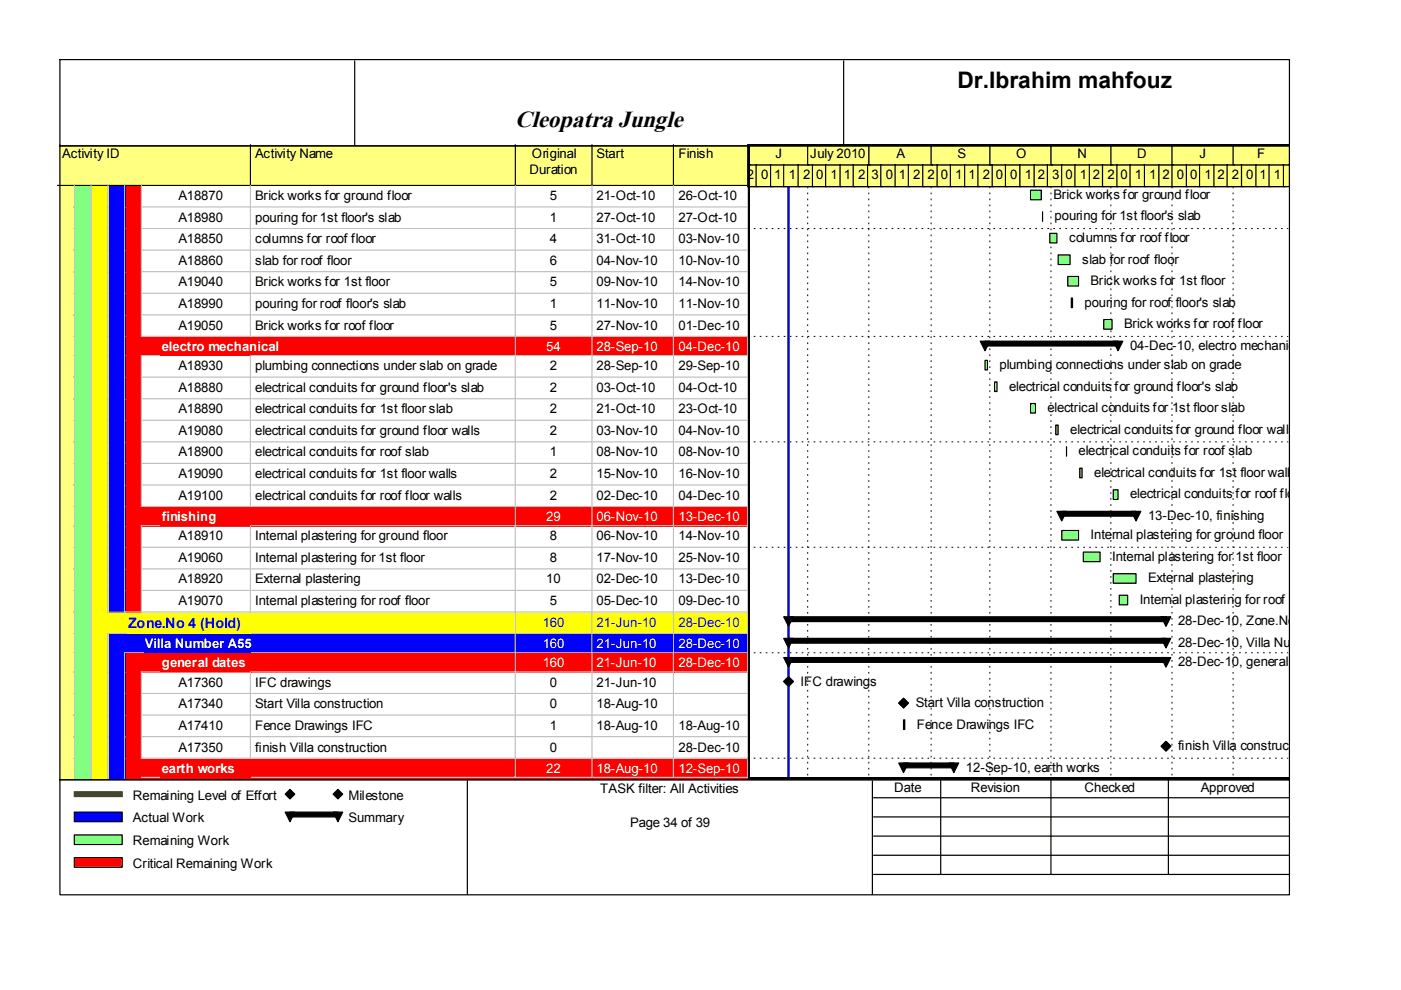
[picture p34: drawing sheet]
<svg xmlns="http://www.w3.org/2000/svg" width="297mm" height="210mm" viewBox="0 0 297 210" stroke-linecap="round" stroke-linejoin="round" font-family="sans-serif">
<defs><g id="words">
<text font-size="5" x="109.2" y="26.9">Cleopatra Jungle</text>
<text font-size="4.8" x="203" y="18.7">Dr.Ibrahim mahfouz</text>
<text font-size="3" fill="#00f" x="27.2" y="133.1">Zone.No 4 (Hold)</text>
<g font-size="2.8">
<text x="13.2" y="33.5">Activity ID</text>
<text x="54.1" y="33.5">Activity Name</text>
<text x="112.8" y="33.5">Original</text>
<text x="126.5" y="33.5">Start</text>
<text x="143.8" y="33.5">Finish</text>
<text x="164.4" y="33.5">J</text>
<text x="171.8" y="33.5">July 2010</text>
<text x="190.1" y="33.5">A</text>
<text x="203" y="33.5">S</text>
<text x="215.5" y="33.5">O</text>
<text x="228.4" y="33.5">N</text>
<text x="241.1" y="33.5">D</text>
<text x="254.3" y="33.5">J</text>
<text x="266.5" y="33.5">F</text>
<text x="112.3" y="36.8">Duration</text>
<text x="158.3" y="37.9">2</text>
<text x="161.4" y="37.9">0</text>
<text x="164.2" y="37.9">1</text>
<text x="167.2" y="37.9">1</text>
<text x="170.3" y="37.9">2</text>
<text x="173.1" y="37.9">0</text>
<text x="176.1" y="37.9">1</text>
<text x="178.9" y="37.9">1</text>
<text x="181.9" y="37.9">2</text>
<text x="184.7" y="37.9">3</text>
<text x="187.8" y="37.9">0</text>
<text x="190.6" y="37.9">1</text>
<text x="193.6" y="37.9">2</text>
<text x="196.7" y="37.9">2</text>
<text x="199.5" y="37.9">0</text>
<text x="202.5" y="37.9">1</text>
<text x="205.3" y="37.9">1</text>
<text x="208.4" y="37.9">2</text>
<text x="211.2" y="37.9">0</text>
<text x="214.2" y="37.9">0</text>
<text x="217.3" y="37.9">1</text>
<text x="220" y="37.9">2</text>
<text x="223.1" y="37.9">3</text>
<text x="225.9" y="37.9">0</text>
<text x="228.9" y="37.9">1</text>
<text x="231.7" y="37.9">2</text>
<text x="234.8" y="37.9">2</text>
<text x="237.6" y="37.9">0</text>
<text x="240.6" y="37.9">1</text>
<text x="243.7" y="37.9">1</text>
<text x="246.5" y="37.9">2</text>
<text x="249.5" y="37.9">0</text>
<text x="252.3" y="37.9">0</text>
<text x="255.4" y="37.9">1</text>
<text x="258.1" y="37.9">2</text>
<text x="261.2" y="37.9">2</text>
<text x="264.2" y="37.9">0</text>
<text x="267" y="37.9">1</text>
<text x="270.1" y="37.9">1</text>
<text x="37.8" y="42.4">A18870</text>
<text x="37.8" y="47">A18980</text>
<text x="54.1" y="42.4">Brick works for ground floor</text>
<text x="54.1" y="47">pouring for 1st floor's slab</text>
<text x="116.6" y="42.4">5</text>
<text x="116.6" y="47">1</text>
<text x="126.5" y="42.4">21-Oct-10</text>
<text x="126.5" y="47">27-Oct-10</text>
<text x="143.8" y="42.4">26-Oct-10</text>
<text x="143.8" y="47">27-Oct-10</text>
<text x="223.4" y="42.2">Brick works for ground floor</text>
<text x="223.6" y="46.8">pouring for 1st floor's slab</text>
<text x="37.8" y="51.6">A18850</text>
<text x="54.1" y="51.6">columns for roof floor</text>
<text x="116.6" y="51.6">4</text>
<text x="126.5" y="51.6">31-Oct-10</text>
<text x="143.8" y="51.6">03-Nov-10</text>
<text x="226.7" y="51.3">columns for roof floor</text>
<text x="37.8" y="56.1">A18860</text>
<text x="54.1" y="56.1">slab for roof floor</text>
<text x="116.6" y="56.1">6</text>
<text x="126.5" y="56.1">04-Nov-10</text>
<text x="143.8" y="56.1">10-Nov-10</text>
<text x="229.4" y="55.9">slab for roof floor</text>
<text x="37.8" y="60.7">A19040</text>
<text x="37.8" y="65.3">A18990</text>
<text x="54.1" y="60.7">Brick works for 1st floor</text>
<text x="54.1" y="65.3">pouring for roof floor's slab</text>
<text x="116.6" y="60.7">5</text>
<text x="116.6" y="65.3">1</text>
<text x="126.5" y="60.7">09-Nov-10</text>
<text x="126.5" y="65.3">11-Nov-10</text>
<text x="143.8" y="60.7">14-Nov-10</text>
<text x="143.8" y="65.3">11-Nov-10</text>
<text x="230" y="65">pouring for roof floor's slab</text>
<text x="231.2" y="60.5">Brick works for 1st floor</text>
<text x="37.8" y="69.9">A19050</text>
<text x="54.1" y="69.9">Brick works for roof floor</text>
<text x="116.6" y="69.9">5</text>
<text x="126.5" y="69.9">27-Nov-10</text>
<text x="143.8" y="69.9">01-Dec-10</text>
<text x="238.3" y="69.6">Brick works for roof floor</text>
<text x="239.6" y="74.2">04-Dec-10, electro mechanical</text>
<text x="37.8" y="78.5">A18930</text>
<text x="37.8" y="83.1">A18880</text>
<text x="54.1" y="78.5">plumbing connections under slab on grade</text>
<text x="54.1" y="83.1">electrical conduits for ground floor's slab</text>
<text x="116.6" y="78.5">2</text>
<text x="116.6" y="83.1">2</text>
<text x="126.5" y="78.5">28-Sep-10</text>
<text x="126.5" y="83.1">03-Oct-10</text>
<text x="143.8" y="78.5">29-Sep-10</text>
<text x="143.8" y="83.1">04-Oct-10</text>
<text x="211.9" y="78.2">plumbing connections under slab on grade</text>
<text x="214" y="82.8">electrical conduits for ground floor's slab</text>
<text x="37.8" y="87.6">A18890</text>
<text x="54.1" y="87.6">electrical conduits for 1st floor slab</text>
<text x="116.6" y="87.6">2</text>
<text x="126.5" y="87.6">21-Oct-10</text>
<text x="143.8" y="87.6">23-Oct-10</text>
<text x="222.1" y="87.4">electrical conduits for 1st floor slab</text>
<text x="37.8" y="92.2">A19080</text>
<text x="54.1" y="92.2">electrical conduits for ground floor walls</text>
<text x="116.6" y="92.2">2</text>
<text x="126.5" y="92.2">03-Nov-10</text>
<text x="143.8" y="92.2">04-Nov-10</text>
<text x="226.9" y="92">electrical conduits for ground floor walls</text>
<text x="37.8" y="96.8">A18900</text>
<text x="37.8" y="101.4">A19090</text>
<text x="54.1" y="96.8">electrical conduits for roof slab</text>
<text x="54.1" y="101.4">electrical conduits for 1st floor walls</text>
<text x="116.6" y="96.8">1</text>
<text x="116.6" y="101.4">2</text>
<text x="126.5" y="96.8">08-Nov-10</text>
<text x="126.5" y="101.4">15-Nov-10</text>
<text x="143.8" y="96.8">08-Nov-10</text>
<text x="143.8" y="101.4">16-Nov-10</text>
<text x="228.7" y="96.5">electrical conduits for roof slab</text>
<text x="232" y="101.1">electrical conduits for 1st floor walls</text>
<text x="37.8" y="105.9">A19100</text>
<text x="54.1" y="105.9">electrical conduits for roof floor walls</text>
<text x="116.6" y="105.9">2</text>
<text x="126.5" y="105.9">02-Dec-10</text>
<text x="143.8" y="105.9">04-Dec-10</text>
<text x="239.6" y="105.7">electrical conduits for roof floor walls</text>
<text x="243.4" y="110.3">13-Dec-10, finishing</text>
<text x="37.8" y="114.6">A18910</text>
<text x="37.8" y="119.1">A19060</text>
<text x="54.1" y="114.6">Internal plastering for ground floor</text>
<text x="54.1" y="119.1">Internal plastering for 1st floor</text>
<text x="116.6" y="114.6">8</text>
<text x="116.6" y="119.1">8</text>
<text x="126.5" y="114.6">06-Nov-10</text>
<text x="126.5" y="119.1">17-Nov-10</text>
<text x="143.8" y="114.6">14-Nov-10</text>
<text x="143.8" y="119.1">25-Nov-10</text>
<text x="231.2" y="114.3">Internal plastering for ground floor</text>
<text x="235.8" y="118.9">Internal plastering for 1st floor</text>
<text x="37.8" y="123.7">A18920</text>
<text x="54.1" y="123.7">External plastering</text>
<text x="115.8" y="123.7">10</text>
<text x="126.5" y="123.7">02-Dec-10</text>
<text x="143.8" y="123.7">13-Dec-10</text>
<text x="243.4" y="123.5">External plastering</text>
<text x="37.8" y="128.3">A19070</text>
<text x="54.1" y="128.3">Internal plastering for roof floor</text>
<text x="116.6" y="128.3">5</text>
<text x="126.5" y="128.3">05-Dec-10</text>
<text x="143.8" y="128.3">09-Dec-10</text>
<text x="241.6" y="128">Internal plastering for roof floor</text>
<text x="249.8" y="132.6">28-Dec-10, Zone.No</text>
<text x="249.8" y="137.2">28-Dec-10, Villa Number A</text>
<text x="249.8" y="141.2">28-Dec-10, general dates</text>
<text x="37.8" y="145.6">A17360</text>
<text x="54.1" y="145.6">IFC drawings</text>
<text x="116.6" y="145.6">0</text>
<text x="126.5" y="145.6">21-Jun-10</text>
<text x="169.8" y="145.4">IFC drawings</text>
<text x="194.1" y="150">Start Villa construction</text>
<text x="37.8" y="150.2">A17340</text>
<text x="37.8" y="154.8">A17410</text>
<text x="54.1" y="150.2">Start Villa construction</text>
<text x="54.1" y="154.8">Fence Drawings IFC</text>
<text x="116.6" y="150.2">0</text>
<text x="116.6" y="154.8">1</text>
<text x="126.5" y="150.2">18-Aug-10</text>
<text x="126.5" y="154.8">18-Aug-10</text>
<text x="143.8" y="154.8">18-Aug-10</text>
<text x="194.4" y="154.5">Fence Drawings IFC</text>
<text x="37.8" y="159.4">A17350</text>
<text x="54.1" y="159.4">finish Villa construction</text>
<text x="116.6" y="159.4">0</text>
<text x="143.8" y="159.4">28-Dec-10</text>
<text x="249.8" y="159.1">finish Villa construction</text>
<text x="189.6" y="168">Date</text>
<text x="204.8" y="163.7">12-Sep-10, earth works</text>
<text x="205.8" y="168">Revision</text>
<text x="230" y="168">Checked</text>
<text x="254.6" y="168">Approved</text>
<text x="28.2" y="169.5">Remaining Level of Effort</text>
<text x="73.9" y="169.5">Milestone</text>
<text x="127.3" y="168.2">TASK filter: All Activities</text>
<text x="28.2" y="174.3">Actual Work</text>
<text x="28.2" y="179.2">Remaining Work</text>
<text x="73.9" y="174.3">Summary</text>
<text x="133.6" y="175.3">Page 34 of 39</text>
<text x="28.2" y="184">Critical Remaining Work</text>
</g>
<g font-size="2.8" fill="#fff">
<text x="34.3" y="74.4">electro mechanical</text>
<text x="115.8" y="74.4">54</text>
<text x="126.5" y="74.4">28-Sep-10</text>
<text x="143.8" y="74.4">04-Dec-10</text>
<text x="34.3" y="110.5">finishing</text>
<text x="115.8" y="110.5">29</text>
<text x="126.5" y="110.5">06-Nov-10</text>
<text x="143.8" y="110.5">13-Dec-10</text>
<text x="30.7" y="137.4">Villa Number A55</text>
<text x="115.1" y="137.4">160</text>
<text x="126.5" y="137.4">21-Jun-10</text>
<text x="143.8" y="137.4">28-Dec-10</text>
<text x="34.3" y="141.5">general dates</text>
<text x="115.1" y="141.5">160</text>
<text x="126.5" y="141.5">21-Jun-10</text>
<text x="143.8" y="141.5">28-Dec-10</text>
<text x="34.3" y="163.9">earth works</text>
<text x="115.8" y="163.9">22</text>
<text x="126.5" y="163.9">18-Aug-10</text>
<text x="143.8" y="163.9">12-Sep-10</text>
</g>
<g font-size="2.8" fill="#00f">
<text x="115.1" y="132.9">160</text>
<text x="126.5" y="132.9">21-Jun-10</text>
<text x="143.8" y="132.9">28-Dec-10</text>
</g>
</g></defs>
<path d="M12.4 30.7h40.9v8.9h-40.9z" fill="#ffff80"/>
<path d="M53.1 30.7v8.6h-40.9" fill="none" stroke="#000" stroke-width=".25"/>
<path d="M53.3 30.7h56.2v8.9h-56.2z" fill="#ffff80"/>
<path d="M109.3 30.7v8.6h-56.2" fill="none" stroke="#000" stroke-width=".25"/>
<path d="M109.5 30.7h16.2v8.9h-16.2z" fill="#ffff80"/>
<path d="M125.5 30.7v8.6h-16.2" fill="none" stroke="#000" stroke-width=".25"/>
<path d="M125.7 30.7h17.3v8.9h-17.3z" fill="#ffff80"/>
<path d="M142.8 30.7v8.6h-17.3" fill="none" stroke="#000" stroke-width=".25"/>
<path d="M143 30.7h15.8v8.9h-15.8z" fill="#ffff80"/>
<path d="M158.5 30.7v8.6h-15.7" fill="none" stroke="#000" stroke-width=".25"/>
<path d="M12.4 39.6h3.6v4.5h-3.6z" fill="#ffff80"/>
<path d="M15.8 39.3v4.8" fill="none" stroke="#c0c0c0" stroke-width=".25"/>
<path d="M16 39.6h3.6v4.5h-3.6z" fill="#80ff80"/>
<path d="M19.3 39.3v4.8" fill="none" stroke="#c0c0c0" stroke-width=".25"/>
<path d="M19.6 39.6h3.5v4.5h-3.5z" fill="#ff0"/>
<path d="M22.9 39.3v4.8" fill="none" stroke="#c0c0c0" stroke-width=".25"/>
<path d="M23.1 39.6h3.6v4.5h-3.6z" fill="#00f"/>
<path d="M26.4 39.3v4.8" fill="none" stroke="#c0c0c0" stroke-width=".25"/>
<path d="M26.7 39.6h3.5v4.5h-3.5z" fill="#f00"/>
<path d="M30 39.3v4.8" fill="none" stroke="#c0c0c0" stroke-width=".25"/>
<path d="M30.2 39.6h23.1v4.5h-23.1z" fill="#fff"/>
<path d="M53.1 39.3v4.8M30 43.9h23.4" fill="none" stroke="#c0c0c0" stroke-width=".25"/>
<g fill="#fff">
<path d="M53.3 39.6h56.2v4.5h-56.2z"/>
<path d="M53.8 39.8h54.9v4.1h-54.9z"/>
</g>
<path d="M109.3 39.3v4.6h-55.9" fill="none" stroke="#c0c0c0" stroke-width=".25"/>
<g fill="#fff">
<path d="M109.5 39.6h16.2v4.5h-16.2z"/>
<path d="M110 39.8h15v4.1h-15z"/>
</g>
<path d="M125.5 39.3v4.6h-16" fill="none" stroke="#c0c0c0" stroke-width=".25"/>
<g fill="#fff">
<path d="M125.7 39.6h17.3v4.5h-17.3z"/>
<path d="M126.2 39.8h16v4.1h-16z"/>
</g>
<path d="M142.8 39.3v4.6h-17" fill="none" stroke="#c0c0c0" stroke-width=".25"/>
<g fill="#fff">
<path d="M143 39.6h15.8v4.5h-15.8z"/>
<path d="M143.5 39.8h14.6v4.1h-14.6z"/>
</g>
<path d="M158.5 39.3v4.6h-15.5" fill="none" stroke="#c0c0c0" stroke-width=".25"/>
<path d="M12.4 44.1h3.6v4.6h-3.6z" fill="#ffff80"/>
<path d="M15.8 43.9v4.8" fill="none" stroke="#c0c0c0" stroke-width=".25"/>
<path d="M16 44.1h3.6v4.6h-3.6z" fill="#80ff80"/>
<path d="M19.3 43.9v4.8" fill="none" stroke="#c0c0c0" stroke-width=".25"/>
<path d="M19.6 44.1h3.5v4.6h-3.5z" fill="#ff0"/>
<path d="M22.9 43.9v4.8" fill="none" stroke="#c0c0c0" stroke-width=".25"/>
<path d="M23.1 44.1h3.6v4.6h-3.6z" fill="#00f"/>
<path d="M26.4 43.9v4.8" fill="none" stroke="#c0c0c0" stroke-width=".25"/>
<path d="M26.7 44.1h3.5v4.6h-3.5z" fill="#f00"/>
<path d="M30 43.9v4.8" fill="none" stroke="#c0c0c0" stroke-width=".25"/>
<path d="M30.2 44.1h23.1v4.6h-23.1z" fill="#fff"/>
<path d="M30 48.5h23.4M53.1 43.9v4.8" fill="none" stroke="#c0c0c0" stroke-width=".25"/>
<g fill="#fff">
<path d="M53.3 44.1h56.2v4.6h-56.2z"/>
<path d="M53.8 44.4h54.9v4h-54.9z"/>
</g>
<path d="M109.3 43.9v4.6h-55.9" fill="none" stroke="#c0c0c0" stroke-width=".25"/>
<g fill="#fff">
<path d="M109.5 44.1h16.2v4.6h-16.2z"/>
<path d="M110 44.4h15v4h-15z"/>
</g>
<path d="M125.5 43.9v4.6h-16" fill="none" stroke="#c0c0c0" stroke-width=".25"/>
<g fill="#fff">
<path d="M125.7 44.1h17.3v4.6h-17.3z"/>
<path d="M126.2 44.4h16v4h-16z"/>
</g>
<path d="M142.8 43.9v4.6h-17" fill="none" stroke="#c0c0c0" stroke-width=".25"/>
<g fill="#fff">
<path d="M143 44.1h15.8v4.6h-15.8z"/>
<path d="M143.5 44.4h14.6v4h-14.6z"/>
</g>
<path d="M158.5 43.9v4.6h-15.5" fill="none" stroke="#c0c0c0" stroke-width=".25"/>
<path d="M12.4 48.7h3.6v4.6h-3.6z" fill="#ffff80"/>
<path d="M15.8 48.5v4.8" fill="none" stroke="#c0c0c0" stroke-width=".25"/>
<path d="M16 48.7h3.6v4.6h-3.6z" fill="#80ff80"/>
<path d="M19.3 48.5v4.8" fill="none" stroke="#c0c0c0" stroke-width=".25"/>
<path d="M19.6 48.7h3.5v4.6h-3.5z" fill="#ff0"/>
<path d="M22.9 48.5v4.8" fill="none" stroke="#c0c0c0" stroke-width=".25"/>
<path d="M23.1 48.7h3.6v4.6h-3.6z" fill="#00f"/>
<path d="M26.4 48.5v4.8" fill="none" stroke="#c0c0c0" stroke-width=".25"/>
<path d="M26.7 48.7h3.5v4.6h-3.5z" fill="#f00"/>
<path d="M30 48.5v4.8" fill="none" stroke="#c0c0c0" stroke-width=".25"/>
<path d="M30.2 48.7h23.1v4.6h-23.1z" fill="#fff"/>
<path d="M30 53h23.4M53.1 48.5v4.8" fill="none" stroke="#c0c0c0" stroke-width=".25"/>
<g fill="#fff">
<path d="M53.3 48.7h56.2v4.6h-56.2z"/>
<path d="M53.8 49h54.9v4h-54.9z"/>
</g>
<path d="M109.3 48.5v4.5h-55.9" fill="none" stroke="#c0c0c0" stroke-width=".25"/>
<g fill="#fff">
<path d="M109.5 48.7h16.2v4.6h-16.2z"/>
<path d="M110 49h15v4h-15z"/>
</g>
<path d="M125.5 48.5v4.5h-16" fill="none" stroke="#c0c0c0" stroke-width=".25"/>
<g fill="#fff">
<path d="M125.7 48.7h17.3v4.6h-17.3z"/>
<path d="M126.2 49h16v4h-16z"/>
</g>
<path d="M142.8 48.5v4.5h-17" fill="none" stroke="#c0c0c0" stroke-width=".25"/>
<g fill="#fff">
<path d="M143 48.7h15.8v4.6h-15.8z"/>
<path d="M143.5 49h14.6v4h-14.6z"/>
</g>
<path d="M158.5 48.5v4.5h-15.5" fill="none" stroke="#c0c0c0" stroke-width=".25"/>
<path d="M12.4 53.3h3.6v4.5h-3.6z" fill="#ffff80"/>
<path d="M15.8 53v4.9" fill="none" stroke="#c0c0c0" stroke-width=".25"/>
<path d="M16 53.3h3.6v4.5h-3.6z" fill="#80ff80"/>
<path d="M19.3 53v4.9" fill="none" stroke="#c0c0c0" stroke-width=".25"/>
<path d="M19.6 53.3h3.5v4.5h-3.5z" fill="#ff0"/>
<path d="M22.9 53v4.9" fill="none" stroke="#c0c0c0" stroke-width=".25"/>
<path d="M23.1 53.3h3.6v4.5h-3.6z" fill="#00f"/>
<path d="M26.4 53v4.9" fill="none" stroke="#c0c0c0" stroke-width=".25"/>
<path d="M26.7 53.3h3.5v4.5h-3.5z" fill="#f00"/>
<path d="M30 53v4.9" fill="none" stroke="#c0c0c0" stroke-width=".25"/>
<path d="M30.2 53.3h23.1v4.5h-23.1z" fill="#fff"/>
<path d="M30 57.6h23.4M53.1 53v4.9" fill="none" stroke="#c0c0c0" stroke-width=".25"/>
<g fill="#fff">
<path d="M53.3 53.3h56.2v4.5h-56.2z"/>
<path d="M53.8 53.5h54.9v4.1h-54.9z"/>
</g>
<path d="M109.3 53v4.6h-55.9" fill="none" stroke="#c0c0c0" stroke-width=".25"/>
<g fill="#fff">
<path d="M109.5 53.3h16.2v4.5h-16.2z"/>
<path d="M110 53.5h15v4.1h-15z"/>
</g>
<path d="M125.5 53v4.6h-16" fill="none" stroke="#c0c0c0" stroke-width=".25"/>
<g fill="#fff">
<path d="M125.7 53.3h17.3v4.5h-17.3z"/>
<path d="M126.2 53.5h16v4.1h-16z"/>
</g>
<path d="M142.8 53v4.6h-17" fill="none" stroke="#c0c0c0" stroke-width=".25"/>
<g fill="#fff">
<path d="M143 53.3h15.8v4.5h-15.8z"/>
<path d="M143.5 53.5h14.6v4.1h-14.6z"/>
</g>
<path d="M158.5 53v4.6h-15.5" fill="none" stroke="#c0c0c0" stroke-width=".25"/>
<path d="M12.4 57.8h3.6v4.6h-3.6z" fill="#ffff80"/>
<path d="M15.8 57.6v4.8" fill="none" stroke="#c0c0c0" stroke-width=".25"/>
<path d="M16 57.8h3.6v4.6h-3.6z" fill="#80ff80"/>
<path d="M19.3 57.6v4.8" fill="none" stroke="#c0c0c0" stroke-width=".25"/>
<path d="M19.6 57.8h3.5v4.6h-3.5z" fill="#ff0"/>
<path d="M22.9 57.6v4.8" fill="none" stroke="#c0c0c0" stroke-width=".25"/>
<path d="M23.1 57.8h3.6v4.6h-3.6z" fill="#00f"/>
<path d="M26.4 57.6v4.8" fill="none" stroke="#c0c0c0" stroke-width=".25"/>
<path d="M26.7 57.8h3.5v4.6h-3.5z" fill="#f00"/>
<path d="M30 57.6v4.8" fill="none" stroke="#c0c0c0" stroke-width=".25"/>
<path d="M30.2 57.8h23.1v4.6h-23.1z" fill="#fff"/>
<path d="M53.1 57.6v4.8M30 62.2h23.4" fill="none" stroke="#c0c0c0" stroke-width=".25"/>
<g fill="#fff">
<path d="M53.3 57.8h56.2v4.6h-56.2z"/>
<path d="M53.8 58.1h54.9v4.1h-54.9z"/>
</g>
<path d="M109.3 57.6v4.6h-55.9" fill="none" stroke="#c0c0c0" stroke-width=".25"/>
<g fill="#fff">
<path d="M109.5 57.8h16.2v4.6h-16.2z"/>
<path d="M110 58.1h15v4.1h-15z"/>
</g>
<path d="M125.5 57.6v4.6h-16" fill="none" stroke="#c0c0c0" stroke-width=".25"/>
<g fill="#fff">
<path d="M125.7 57.8h17.3v4.6h-17.3z"/>
<path d="M126.2 58.1h16v4.1h-16z"/>
</g>
<path d="M142.8 57.6v4.6h-17" fill="none" stroke="#c0c0c0" stroke-width=".25"/>
<g fill="#fff">
<path d="M143 57.8h15.8v4.6h-15.8z"/>
<path d="M143.5 58.1h14.6v4.1h-14.6z"/>
</g>
<path d="M158.5 57.6v4.6h-15.5" fill="none" stroke="#c0c0c0" stroke-width=".25"/>
<path d="M12.4 62.4h3.6v4.6h-3.6z" fill="#ffff80"/>
<path d="M15.8 62.2v4.8" fill="none" stroke="#c0c0c0" stroke-width=".25"/>
<path d="M16 62.4h3.6v4.6h-3.6z" fill="#80ff80"/>
<path d="M19.3 62.2v4.8" fill="none" stroke="#c0c0c0" stroke-width=".25"/>
<path d="M19.6 62.4h3.5v4.6h-3.5z" fill="#ff0"/>
<path d="M22.9 62.2v4.8" fill="none" stroke="#c0c0c0" stroke-width=".25"/>
<path d="M23.1 62.4h3.6v4.6h-3.6z" fill="#00f"/>
<path d="M26.4 62.2v4.8" fill="none" stroke="#c0c0c0" stroke-width=".25"/>
<path d="M26.7 62.4h3.5v4.6h-3.5z" fill="#f00"/>
<path d="M30 62.2v4.8" fill="none" stroke="#c0c0c0" stroke-width=".25"/>
<path d="M30.2 62.4h23.1v4.6h-23.1z" fill="#fff"/>
<path d="M30 66.8h23.4M53.1 62.2v4.8" fill="none" stroke="#c0c0c0" stroke-width=".25"/>
<g fill="#fff">
<path d="M53.3 62.4h56.2v4.6h-56.2z"/>
<path d="M53.8 62.7h54.9v4h-54.9z"/>
</g>
<path d="M109.3 62.2v4.6h-55.9" fill="none" stroke="#c0c0c0" stroke-width=".25"/>
<g fill="#fff">
<path d="M109.5 62.4h16.2v4.6h-16.2z"/>
<path d="M110 62.7h15v4h-15z"/>
</g>
<path d="M125.5 62.2v4.6h-16" fill="none" stroke="#c0c0c0" stroke-width=".25"/>
<g fill="#fff">
<path d="M125.7 62.4h17.3v4.6h-17.3z"/>
<path d="M126.2 62.7h16v4h-16z"/>
</g>
<path d="M142.8 62.2v4.6h-17" fill="none" stroke="#c0c0c0" stroke-width=".25"/>
<g fill="#fff">
<path d="M143 62.4h15.8v4.6h-15.8z"/>
<path d="M143.5 62.7h14.6v4h-14.6z"/>
</g>
<path d="M158.5 62.2v4.6h-15.5" fill="none" stroke="#c0c0c0" stroke-width=".25"/>
<path d="M12.4 67h3.6v4.6h-3.6z" fill="#ffff80"/>
<path d="M15.8 66.8v4.8" fill="none" stroke="#c0c0c0" stroke-width=".25"/>
<path d="M16 67h3.6v4.6h-3.6z" fill="#80ff80"/>
<path d="M19.3 66.8v4.8" fill="none" stroke="#c0c0c0" stroke-width=".25"/>
<path d="M19.6 67h3.5v4.6h-3.5z" fill="#ff0"/>
<path d="M22.9 66.8v4.8" fill="none" stroke="#c0c0c0" stroke-width=".25"/>
<path d="M23.1 67h3.6v4.6h-3.6z" fill="#00f"/>
<path d="M26.4 66.8v4.8" fill="none" stroke="#c0c0c0" stroke-width=".25"/>
<path d="M26.7 67h3.5v4.6h-3.5z" fill="#f00"/>
<path d="M30 66.8v4.8" fill="none" stroke="#c0c0c0" stroke-width=".25"/>
<path d="M30.2 67h23.1v4.6h-23.1z" fill="#fff"/>
<path d="M30 71.3h23.4M53.1 66.8v4.8" fill="none" stroke="#c0c0c0" stroke-width=".25"/>
<g fill="#fff">
<path d="M53.3 67h56.2v4.6h-56.2z"/>
<path d="M53.8 67.2h54.9v4.1h-54.9z"/>
</g>
<path d="M109.3 66.8v4.5h-55.9" fill="none" stroke="#c0c0c0" stroke-width=".25"/>
<g fill="#fff">
<path d="M109.5 67h16.2v4.6h-16.2z"/>
<path d="M110 67.2h15v4.1h-15z"/>
</g>
<path d="M125.5 66.8v4.5h-16" fill="none" stroke="#c0c0c0" stroke-width=".25"/>
<g fill="#fff">
<path d="M125.7 67h17.3v4.6h-17.3z"/>
<path d="M126.2 67.2h16v4.1h-16z"/>
</g>
<path d="M142.8 66.8v4.5h-17" fill="none" stroke="#c0c0c0" stroke-width=".25"/>
<g fill="#fff">
<path d="M143 67h15.8v4.6h-15.8z"/>
<path d="M143.5 67.2h14.6v4.1h-14.6z"/>
</g>
<path d="M158.5 66.8v4.5h-15.5" fill="none" stroke="#c0c0c0" stroke-width=".25"/>
<path d="M12.4 71.6h3.6v4h-3.6z" fill="#ffff80"/>
<path d="M15.8 71.3v4.3" fill="none" stroke="#c0c0c0" stroke-width=".25"/>
<path d="M16 71.6h3.6v4h-3.6z" fill="#80ff80"/>
<path d="M19.3 71.3v4.3" fill="none" stroke="#c0c0c0" stroke-width=".25"/>
<path d="M19.6 71.6h3.5v4h-3.5z" fill="#ff0"/>
<path d="M22.9 71.3v4.3" fill="none" stroke="#c0c0c0" stroke-width=".25"/>
<path d="M23.1 71.6h3.6v4h-3.6z" fill="#00f"/>
<path d="M26.4 71.3v4.3" fill="none" stroke="#c0c0c0" stroke-width=".25"/>
<path d="M26.7 71.6h26.6v4h-26.6z" fill="#f00"/>
<path d="M30 75.4h23.4" fill="none" stroke="#c0c0c0" stroke-width=".25"/>
<g fill="#f00">
<path d="M53.3 71.6h56.2v4h-56.2z"/>
<path d="M34 71.8h74.7v3.6h-74.7z"/>
</g>
<path d="M109.3 71.3v4.1h-55.9" fill="none" stroke="#c0c0c0" stroke-width=".25"/>
<g fill="#f00">
<path d="M109.5 71.6h16.2v4h-16.2z"/>
<path d="M110 71.8h15v3.6h-15z"/>
</g>
<path d="M125.5 71.3v4.1h-16" fill="none" stroke="#c0c0c0" stroke-width=".25"/>
<g fill="#f00">
<path d="M125.7 71.6h17.3v4h-17.3z"/>
<path d="M126.2 71.8h16v3.6h-16z"/>
</g>
<path d="M142.8 71.3v4.1h-17" fill="none" stroke="#c0c0c0" stroke-width=".25"/>
<g fill="#f00">
<path d="M143 71.6h15.8v4h-15.8z"/>
<path d="M143.5 71.8h14.6v3.6h-14.6z"/>
</g>
<path d="M158.5 71.3v4.1h-15.5" fill="none" stroke="#c0c0c0" stroke-width=".25"/>
<path d="M12.4 75.6h3.6v4.6h-3.6z" fill="#ffff80"/>
<path d="M15.8 75.4v4.8" fill="none" stroke="#c0c0c0" stroke-width=".25"/>
<path d="M16 75.6h3.6v4.6h-3.6z" fill="#80ff80"/>
<path d="M19.3 75.4v4.8" fill="none" stroke="#c0c0c0" stroke-width=".25"/>
<path d="M19.6 75.6h3.5v4.6h-3.5z" fill="#ff0"/>
<path d="M22.9 75.4v4.8" fill="none" stroke="#c0c0c0" stroke-width=".25"/>
<path d="M23.1 75.6h3.6v4.6h-3.6z" fill="#00f"/>
<path d="M26.4 75.4v4.8" fill="none" stroke="#c0c0c0" stroke-width=".25"/>
<path d="M26.7 75.6h3.5v4.6h-3.5z" fill="#f00"/>
<path d="M30 75.4v4.8" fill="none" stroke="#c0c0c0" stroke-width=".25"/>
<path d="M30.2 75.6h23.1v4.6h-23.1z" fill="#fff"/>
<path d="M30 80h23.4M53.1 75.4v4.8" fill="none" stroke="#c0c0c0" stroke-width=".25"/>
<g fill="#fff">
<path d="M53.3 75.6h56.2v4.6h-56.2z"/>
<path d="M53.8 75.9h54.9v4h-54.9z"/>
</g>
<path d="M109.3 75.4v4.6h-55.9" fill="none" stroke="#c0c0c0" stroke-width=".25"/>
<g fill="#fff">
<path d="M109.5 75.6h16.2v4.6h-16.2z"/>
<path d="M110 75.9h15v4h-15z"/>
</g>
<path d="M125.5 75.4v4.6h-16" fill="none" stroke="#c0c0c0" stroke-width=".25"/>
<g fill="#fff">
<path d="M125.7 75.6h17.3v4.6h-17.3z"/>
<path d="M126.2 75.9h16v4h-16z"/>
</g>
<path d="M142.8 75.4v4.6h-17" fill="none" stroke="#c0c0c0" stroke-width=".25"/>
<g fill="#fff">
<path d="M143 75.6h15.8v4.6h-15.8z"/>
<path d="M143.5 75.9h14.6v4h-14.6z"/>
</g>
<path d="M158.5 75.4v4.6h-15.5" fill="none" stroke="#c0c0c0" stroke-width=".25"/>
<path d="M12.4 80.2h3.6v4.6h-3.6z" fill="#ffff80"/>
<path d="M15.8 80v4.8" fill="none" stroke="#c0c0c0" stroke-width=".25"/>
<path d="M16 80.2h3.6v4.6h-3.6z" fill="#80ff80"/>
<path d="M19.3 80v4.8" fill="none" stroke="#c0c0c0" stroke-width=".25"/>
<path d="M19.6 80.2h3.5v4.6h-3.5z" fill="#ff0"/>
<path d="M22.9 80v4.8" fill="none" stroke="#c0c0c0" stroke-width=".25"/>
<path d="M23.1 80.2h3.6v4.6h-3.6z" fill="#00f"/>
<path d="M26.4 80v4.8" fill="none" stroke="#c0c0c0" stroke-width=".25"/>
<path d="M26.7 80.2h3.5v4.6h-3.5z" fill="#f00"/>
<path d="M30 80v4.8" fill="none" stroke="#c0c0c0" stroke-width=".25"/>
<path d="M30.2 80.2h23.1v4.6h-23.1z" fill="#fff"/>
<path d="M53.1 80v4.8M30 84.5h23.4" fill="none" stroke="#c0c0c0" stroke-width=".25"/>
<g fill="#fff">
<path d="M53.3 80.2h56.2v4.6h-56.2z"/>
<path d="M53.8 80.4h54.9v4.1h-54.9z"/>
</g>
<path d="M109.3 80v4.5h-55.9" fill="none" stroke="#c0c0c0" stroke-width=".25"/>
<g fill="#fff">
<path d="M109.5 80.2h16.2v4.6h-16.2z"/>
<path d="M110 80.4h15v4.1h-15z"/>
</g>
<path d="M125.5 80v4.5h-16" fill="none" stroke="#c0c0c0" stroke-width=".25"/>
<g fill="#fff">
<path d="M125.7 80.2h17.3v4.6h-17.3z"/>
<path d="M126.2 80.4h16v4.1h-16z"/>
</g>
<path d="M142.8 80v4.5h-17" fill="none" stroke="#c0c0c0" stroke-width=".25"/>
<g fill="#fff">
<path d="M143 80.2h15.8v4.6h-15.8z"/>
<path d="M143.5 80.4h14.6v4.1h-14.6z"/>
</g>
<path d="M158.5 80v4.5h-15.5" fill="none" stroke="#c0c0c0" stroke-width=".25"/>
<path d="M12.4 84.8h3.6v4.5h-3.6z" fill="#ffff80"/>
<path d="M15.8 84.5v4.9" fill="none" stroke="#c0c0c0" stroke-width=".25"/>
<path d="M16 84.8h3.6v4.5h-3.6z" fill="#80ff80"/>
<path d="M19.3 84.5v4.9" fill="none" stroke="#c0c0c0" stroke-width=".25"/>
<path d="M19.6 84.8h3.5v4.5h-3.5z" fill="#ff0"/>
<path d="M22.9 84.5v4.9" fill="none" stroke="#c0c0c0" stroke-width=".25"/>
<path d="M23.1 84.8h3.6v4.5h-3.6z" fill="#00f"/>
<path d="M26.4 84.5v4.9" fill="none" stroke="#c0c0c0" stroke-width=".25"/>
<path d="M26.7 84.8h3.5v4.5h-3.5z" fill="#f00"/>
<path d="M30 84.5v4.9" fill="none" stroke="#c0c0c0" stroke-width=".25"/>
<path d="M30.2 84.8h23.1v4.5h-23.1z" fill="#fff"/>
<path d="M30 89.1h23.4M53.1 84.5v4.9" fill="none" stroke="#c0c0c0" stroke-width=".25"/>
<g fill="#fff">
<path d="M53.3 84.8h56.2v4.5h-56.2z"/>
<path d="M53.8 85h54.9v4.1h-54.9z"/>
</g>
<path d="M109.3 84.5v4.6h-55.9" fill="none" stroke="#c0c0c0" stroke-width=".25"/>
<g fill="#fff">
<path d="M109.5 84.8h16.2v4.5h-16.2z"/>
<path d="M110 85h15v4.1h-15z"/>
</g>
<path d="M125.5 84.5v4.6h-16" fill="none" stroke="#c0c0c0" stroke-width=".25"/>
<g fill="#fff">
<path d="M125.7 84.8h17.3v4.5h-17.3z"/>
<path d="M126.2 85h16v4.1h-16z"/>
</g>
<path d="M142.8 84.5v4.6h-17" fill="none" stroke="#c0c0c0" stroke-width=".25"/>
<g fill="#fff">
<path d="M143 84.8h15.8v4.5h-15.8z"/>
<path d="M143.5 85h14.6v4.1h-14.6z"/>
</g>
<path d="M158.5 84.5v4.6h-15.5" fill="none" stroke="#c0c0c0" stroke-width=".25"/>
<path d="M12.4 89.3h3.6v4.6h-3.6z" fill="#ffff80"/>
<path d="M15.8 89.1v4.8" fill="none" stroke="#c0c0c0" stroke-width=".25"/>
<path d="M16 89.3h3.6v4.6h-3.6z" fill="#80ff80"/>
<path d="M19.3 89.1v4.8" fill="none" stroke="#c0c0c0" stroke-width=".25"/>
<path d="M19.6 89.3h3.5v4.6h-3.5z" fill="#ff0"/>
<path d="M22.9 89.1v4.8" fill="none" stroke="#c0c0c0" stroke-width=".25"/>
<path d="M23.1 89.3h3.6v4.6h-3.6z" fill="#00f"/>
<path d="M26.4 89.1v4.8" fill="none" stroke="#c0c0c0" stroke-width=".25"/>
<path d="M26.7 89.3h3.5v4.6h-3.5z" fill="#f00"/>
<path d="M30 89.1v4.8" fill="none" stroke="#c0c0c0" stroke-width=".25"/>
<path d="M30.2 89.3h23.1v4.6h-23.1z" fill="#fff"/>
<path d="M30 93.7h23.4M53.1 89.1v4.8" fill="none" stroke="#c0c0c0" stroke-width=".25"/>
<g fill="#fff">
<path d="M53.3 89.3h56.2v4.6h-56.2z"/>
<path d="M53.8 89.6h54.9v4.1h-54.9z"/>
</g>
<path d="M109.3 89.1v4.6h-55.9" fill="none" stroke="#c0c0c0" stroke-width=".25"/>
<g fill="#fff">
<path d="M109.5 89.3h16.2v4.6h-16.2z"/>
<path d="M110 89.6h15v4.1h-15z"/>
</g>
<path d="M125.5 89.1v4.6h-16" fill="none" stroke="#c0c0c0" stroke-width=".25"/>
<g fill="#fff">
<path d="M125.7 89.3h17.3v4.6h-17.3z"/>
<path d="M126.2 89.6h16v4.1h-16z"/>
</g>
<path d="M142.8 89.1v4.6h-17" fill="none" stroke="#c0c0c0" stroke-width=".25"/>
<g fill="#fff">
<path d="M143 89.3h15.8v4.6h-15.8z"/>
<path d="M143.5 89.6h14.6v4.1h-14.6z"/>
</g>
<path d="M158.5 89.1v4.6h-15.5" fill="none" stroke="#c0c0c0" stroke-width=".25"/>
<path d="M12.4 93.9h3.6v4.6h-3.6z" fill="#ffff80"/>
<path d="M15.8 93.7v4.8" fill="none" stroke="#c0c0c0" stroke-width=".25"/>
<path d="M16 93.9h3.6v4.6h-3.6z" fill="#80ff80"/>
<path d="M19.3 93.7v4.8" fill="none" stroke="#c0c0c0" stroke-width=".25"/>
<path d="M19.6 93.9h3.5v4.6h-3.5z" fill="#ff0"/>
<path d="M22.9 93.7v4.8" fill="none" stroke="#c0c0c0" stroke-width=".25"/>
<path d="M23.1 93.9h3.6v4.6h-3.6z" fill="#00f"/>
<path d="M26.4 93.7v4.8" fill="none" stroke="#c0c0c0" stroke-width=".25"/>
<path d="M26.7 93.9h3.5v4.6h-3.5z" fill="#f00"/>
<path d="M30 93.7v4.8" fill="none" stroke="#c0c0c0" stroke-width=".25"/>
<path d="M30.2 93.9h23.1v4.6h-23.1z" fill="#fff"/>
<path d="M30 98.3h23.4M53.1 93.7v4.8" fill="none" stroke="#c0c0c0" stroke-width=".25"/>
<g fill="#fff">
<path d="M53.3 93.9h56.2v4.6h-56.2z"/>
<path d="M53.8 94.2h54.9v4h-54.9z"/>
</g>
<path d="M109.3 93.7v4.6h-55.9" fill="none" stroke="#c0c0c0" stroke-width=".25"/>
<g fill="#fff">
<path d="M109.5 93.9h16.2v4.6h-16.2z"/>
<path d="M110 94.2h15v4h-15z"/>
</g>
<path d="M125.5 93.7v4.6h-16" fill="none" stroke="#c0c0c0" stroke-width=".25"/>
<g fill="#fff">
<path d="M125.7 93.9h17.3v4.6h-17.3z"/>
<path d="M126.2 94.2h16v4h-16z"/>
</g>
<path d="M142.8 93.7v4.6h-17" fill="none" stroke="#c0c0c0" stroke-width=".25"/>
<g fill="#fff">
<path d="M143 93.9h15.8v4.6h-15.8z"/>
<path d="M143.5 94.2h14.6v4h-14.6z"/>
</g>
<path d="M158.5 93.7v4.6h-15.5" fill="none" stroke="#c0c0c0" stroke-width=".25"/>
<path d="M12.4 98.5h3.6v4.6h-3.6z" fill="#ffff80"/>
<path d="M15.8 98.3v4.8" fill="none" stroke="#c0c0c0" stroke-width=".25"/>
<path d="M16 98.5h3.6v4.6h-3.6z" fill="#80ff80"/>
<path d="M19.3 98.3v4.8" fill="none" stroke="#c0c0c0" stroke-width=".25"/>
<path d="M19.6 98.5h3.5v4.6h-3.5z" fill="#ff0"/>
<path d="M22.9 98.3v4.8" fill="none" stroke="#c0c0c0" stroke-width=".25"/>
<path d="M23.1 98.5h3.6v4.6h-3.6z" fill="#00f"/>
<path d="M26.4 98.3v4.8" fill="none" stroke="#c0c0c0" stroke-width=".25"/>
<path d="M26.7 98.5h3.5v4.6h-3.5z" fill="#f00"/>
<path d="M30 98.3v4.8" fill="none" stroke="#c0c0c0" stroke-width=".25"/>
<path d="M30.2 98.5h23.1v4.6h-23.1z" fill="#fff"/>
<path d="M53.1 98.3v4.8M30 102.8h23.4" fill="none" stroke="#c0c0c0" stroke-width=".25"/>
<g fill="#fff">
<path d="M53.3 98.5h56.2v4.6h-56.2z"/>
<path d="M53.8 98.7h54.9v4.1h-54.9z"/>
</g>
<path d="M109.3 98.3v4.5h-55.9" fill="none" stroke="#c0c0c0" stroke-width=".25"/>
<g fill="#fff">
<path d="M109.5 98.5h16.2v4.6h-16.2z"/>
<path d="M110 98.7h15v4.1h-15z"/>
</g>
<path d="M125.5 98.3v4.5h-16" fill="none" stroke="#c0c0c0" stroke-width=".25"/>
<g fill="#fff">
<path d="M125.7 98.5h17.3v4.6h-17.3z"/>
<path d="M126.2 98.7h16v4.1h-16z"/>
</g>
<path d="M142.8 98.3v4.5h-17" fill="none" stroke="#c0c0c0" stroke-width=".25"/>
<g fill="#fff">
<path d="M143 98.5h15.8v4.6h-15.8z"/>
<path d="M143.5 98.7h14.6v4.1h-14.6z"/>
</g>
<path d="M158.5 98.3v4.5h-15.5" fill="none" stroke="#c0c0c0" stroke-width=".25"/>
<path d="M12.4 103.1h3.6v4.5h-3.6z" fill="#ffff80"/>
<path d="M15.8 102.8v4.9" fill="none" stroke="#c0c0c0" stroke-width=".25"/>
<path d="M16 103.1h3.6v4.5h-3.6z" fill="#80ff80"/>
<path d="M19.3 102.8v4.9" fill="none" stroke="#c0c0c0" stroke-width=".25"/>
<path d="M19.6 103.1h3.5v4.5h-3.5z" fill="#ff0"/>
<path d="M22.9 102.8v4.9" fill="none" stroke="#c0c0c0" stroke-width=".25"/>
<path d="M23.1 103.1h3.6v4.5h-3.6z" fill="#00f"/>
<path d="M26.4 102.8v4.9" fill="none" stroke="#c0c0c0" stroke-width=".25"/>
<path d="M26.7 103.1h3.5v4.5h-3.5z" fill="#f00"/>
<path d="M30 102.8v4.9" fill="none" stroke="#c0c0c0" stroke-width=".25"/>
<path d="M30.2 103.1h23.1v4.5h-23.1z" fill="#fff"/>
<path d="M30 107.4h23.4M53.1 102.8v4.9" fill="none" stroke="#c0c0c0" stroke-width=".25"/>
<g fill="#fff">
<path d="M53.3 103.1h56.2v4.5h-56.2z"/>
<path d="M53.8 103.3h54.9v4.1h-54.9z"/>
</g>
<path d="M109.3 102.8v4.6h-55.9" fill="none" stroke="#c0c0c0" stroke-width=".25"/>
<g fill="#fff">
<path d="M109.5 103.1h16.2v4.5h-16.2z"/>
<path d="M110 103.3h15v4.1h-15z"/>
</g>
<path d="M125.5 102.8v4.6h-16" fill="none" stroke="#c0c0c0" stroke-width=".25"/>
<g fill="#fff">
<path d="M125.7 103.1h17.3v4.5h-17.3z"/>
<path d="M126.2 103.3h16v4.1h-16z"/>
</g>
<path d="M142.8 102.8v4.6h-17" fill="none" stroke="#c0c0c0" stroke-width=".25"/>
<g fill="#fff">
<path d="M143 103.1h15.8v4.5h-15.8z"/>
<path d="M143.5 103.3h14.6v4.1h-14.6z"/>
</g>
<path d="M158.5 102.8v4.6h-15.5" fill="none" stroke="#c0c0c0" stroke-width=".25"/>
<path d="M12.4 107.6h3.6v4.1h-3.6z" fill="#ffff80"/>
<path d="M15.8 107.4v4.3" fill="none" stroke="#c0c0c0" stroke-width=".25"/>
<path d="M16 107.6h3.6v4.1h-3.6z" fill="#80ff80"/>
<path d="M19.3 107.4v4.3" fill="none" stroke="#c0c0c0" stroke-width=".25"/>
<path d="M19.6 107.6h3.5v4.1h-3.5z" fill="#ff0"/>
<path d="M22.9 107.4v4.3" fill="none" stroke="#c0c0c0" stroke-width=".25"/>
<path d="M23.1 107.6h3.6v4.1h-3.6z" fill="#00f"/>
<path d="M26.4 107.4v4.3" fill="none" stroke="#c0c0c0" stroke-width=".25"/>
<path d="M26.7 107.6h26.6v4.1h-26.6z" fill="#f00"/>
<path d="M30 111.5h23.4" fill="none" stroke="#c0c0c0" stroke-width=".25"/>
<g fill="#f00">
<path d="M53.3 107.6h56.2v4.1h-56.2z"/>
<path d="M34 107.9h74.7v3.5h-74.7z"/>
</g>
<path d="M109.3 107.4v4.1h-55.9" fill="none" stroke="#c0c0c0" stroke-width=".25"/>
<g fill="#f00">
<path d="M109.5 107.6h16.2v4.1h-16.2z"/>
<path d="M110 107.9h15v3.5h-15z"/>
</g>
<path d="M125.5 107.4v4.1h-16" fill="none" stroke="#c0c0c0" stroke-width=".25"/>
<g fill="#f00">
<path d="M125.7 107.6h17.3v4.1h-17.3z"/>
<path d="M126.2 107.9h16v3.5h-16z"/>
</g>
<path d="M142.8 107.4v4.1h-17" fill="none" stroke="#c0c0c0" stroke-width=".25"/>
<g fill="#f00">
<path d="M143 107.6h15.8v4.1h-15.8z"/>
<path d="M143.5 107.9h14.6v3.5h-14.6z"/>
</g>
<path d="M158.5 107.4v4.1h-15.5" fill="none" stroke="#c0c0c0" stroke-width=".25"/>
<path d="M12.4 111.7h3.6v4.6h-3.6z" fill="#ffff80"/>
<path d="M15.8 111.5v4.8" fill="none" stroke="#c0c0c0" stroke-width=".25"/>
<path d="M16 111.7h3.6v4.6h-3.6z" fill="#80ff80"/>
<path d="M19.3 111.5v4.8" fill="none" stroke="#c0c0c0" stroke-width=".25"/>
<path d="M19.6 111.7h3.5v4.6h-3.5z" fill="#ff0"/>
<path d="M22.9 111.5v4.8" fill="none" stroke="#c0c0c0" stroke-width=".25"/>
<path d="M23.1 111.7h3.6v4.6h-3.6z" fill="#00f"/>
<path d="M26.4 111.5v4.8" fill="none" stroke="#c0c0c0" stroke-width=".25"/>
<path d="M26.7 111.7h3.5v4.6h-3.5z" fill="#f00"/>
<path d="M30 111.5v4.8" fill="none" stroke="#c0c0c0" stroke-width=".25"/>
<path d="M30.2 111.7h23.1v4.6h-23.1z" fill="#fff"/>
<path d="M30 116h23.4M53.1 111.5v4.8" fill="none" stroke="#c0c0c0" stroke-width=".25"/>
<g fill="#fff">
<path d="M53.3 111.7h56.2v4.6h-56.2z"/>
<path d="M53.8 111.9h54.9v4.1h-54.9z"/>
</g>
<path d="M109.3 111.5v4.5h-55.9" fill="none" stroke="#c0c0c0" stroke-width=".25"/>
<g fill="#fff">
<path d="M109.5 111.7h16.2v4.6h-16.2z"/>
<path d="M110 111.9h15v4.1h-15z"/>
</g>
<path d="M125.5 111.5v4.5h-16" fill="none" stroke="#c0c0c0" stroke-width=".25"/>
<g fill="#fff">
<path d="M125.7 111.7h17.3v4.6h-17.3z"/>
<path d="M126.2 111.9h16v4.1h-16z"/>
</g>
<path d="M142.8 111.5v4.5h-17" fill="none" stroke="#c0c0c0" stroke-width=".25"/>
<g fill="#fff">
<path d="M143 111.7h15.8v4.6h-15.8z"/>
<path d="M143.5 111.9h14.6v4.1h-14.6z"/>
</g>
<path d="M158.5 111.5v4.5h-15.5" fill="none" stroke="#c0c0c0" stroke-width=".25"/>
<path d="M12.4 116.3h3.6v4.5h-3.6z" fill="#ffff80"/>
<path d="M15.8 116v4.9" fill="none" stroke="#c0c0c0" stroke-width=".25"/>
<path d="M16 116.3h3.6v4.5h-3.6z" fill="#80ff80"/>
<path d="M19.3 116v4.9" fill="none" stroke="#c0c0c0" stroke-width=".25"/>
<path d="M19.6 116.3h3.5v4.5h-3.5z" fill="#ff0"/>
<path d="M22.9 116v4.9" fill="none" stroke="#c0c0c0" stroke-width=".25"/>
<path d="M23.1 116.3h3.6v4.5h-3.6z" fill="#00f"/>
<path d="M26.4 116v4.9" fill="none" stroke="#c0c0c0" stroke-width=".25"/>
<path d="M26.7 116.3h3.5v4.5h-3.5z" fill="#f00"/>
<path d="M30 116v4.9" fill="none" stroke="#c0c0c0" stroke-width=".25"/>
<path d="M30.2 116.3h23.1v4.5h-23.1z" fill="#fff"/>
<path d="M53.1 116v4.9M30 120.6h23.4" fill="none" stroke="#c0c0c0" stroke-width=".25"/>
<g fill="#fff">
<path d="M53.3 116.3h56.2v4.5h-56.2z"/>
<path d="M53.8 116.5h54.9v4.1h-54.9z"/>
</g>
<path d="M109.3 116v4.6h-55.9" fill="none" stroke="#c0c0c0" stroke-width=".25"/>
<g fill="#fff">
<path d="M109.5 116.3h16.2v4.5h-16.2z"/>
<path d="M110 116.5h15v4.1h-15z"/>
</g>
<path d="M125.5 116v4.6h-16" fill="none" stroke="#c0c0c0" stroke-width=".25"/>
<g fill="#fff">
<path d="M125.7 116.3h17.3v4.5h-17.3z"/>
<path d="M126.2 116.5h16v4.1h-16z"/>
</g>
<path d="M142.8 116v4.6h-17" fill="none" stroke="#c0c0c0" stroke-width=".25"/>
<g fill="#fff">
<path d="M143 116.3h15.8v4.5h-15.8z"/>
<path d="M143.5 116.5h14.6v4.1h-14.6z"/>
</g>
<path d="M158.5 116v4.6h-15.5" fill="none" stroke="#c0c0c0" stroke-width=".25"/>
<path d="M12.4 120.8h3.6v4.6h-3.6z" fill="#ffff80"/>
<path d="M15.8 120.6v4.8" fill="none" stroke="#c0c0c0" stroke-width=".25"/>
<path d="M16 120.8h3.6v4.6h-3.6z" fill="#80ff80"/>
<path d="M19.3 120.6v4.8" fill="none" stroke="#c0c0c0" stroke-width=".25"/>
<path d="M19.6 120.8h3.5v4.6h-3.5z" fill="#ff0"/>
<path d="M22.9 120.6v4.8" fill="none" stroke="#c0c0c0" stroke-width=".25"/>
<path d="M23.1 120.8h3.6v4.6h-3.6z" fill="#00f"/>
<path d="M26.4 120.6v4.8" fill="none" stroke="#c0c0c0" stroke-width=".25"/>
<path d="M26.7 120.8h3.5v4.6h-3.5z" fill="#f00"/>
<path d="M30 120.6v4.8" fill="none" stroke="#c0c0c0" stroke-width=".25"/>
<path d="M30.2 120.8h23.1v4.6h-23.1z" fill="#fff"/>
<path d="M30 125.2h23.4M53.1 120.6v4.8" fill="none" stroke="#c0c0c0" stroke-width=".25"/>
<g fill="#fff">
<path d="M53.3 120.8h56.2v4.6h-56.2z"/>
<path d="M53.8 121.1h54.9v4.1h-54.9z"/>
</g>
<path d="M109.3 120.6v4.6h-55.9" fill="none" stroke="#c0c0c0" stroke-width=".25"/>
<g fill="#fff">
<path d="M109.5 120.8h16.2v4.6h-16.2z"/>
<path d="M110 121.1h15v4.1h-15z"/>
</g>
<path d="M125.5 120.6v4.6h-16" fill="none" stroke="#c0c0c0" stroke-width=".25"/>
<g fill="#fff">
<path d="M125.7 120.8h17.3v4.6h-17.3z"/>
<path d="M126.2 121.1h16v4.1h-16z"/>
</g>
<path d="M142.8 120.6v4.6h-17" fill="none" stroke="#c0c0c0" stroke-width=".25"/>
<g fill="#fff">
<path d="M143 120.8h15.8v4.6h-15.8z"/>
<path d="M143.5 121.1h14.6v4.1h-14.6z"/>
</g>
<path d="M158.5 120.6v4.6h-15.5" fill="none" stroke="#c0c0c0" stroke-width=".25"/>
<path d="M12.4 125.4h3.6v4.6h-3.6z" fill="#ffff80"/>
<path d="M15.8 125.2v4.8" fill="none" stroke="#c0c0c0" stroke-width=".25"/>
<path d="M16 125.4h3.6v4.6h-3.6z" fill="#80ff80"/>
<path d="M19.3 125.2v4.8" fill="none" stroke="#c0c0c0" stroke-width=".25"/>
<path d="M19.6 125.4h3.5v4.6h-3.5z" fill="#ff0"/>
<path d="M22.9 125.2v4.8" fill="none" stroke="#c0c0c0" stroke-width=".25"/>
<path d="M23.1 125.4h3.6v4.6h-3.6z" fill="#00f"/>
<path d="M22.9 129.8h3.8M26.4 125.2v4.8" fill="none" stroke="#c0c0c0" stroke-width=".25"/>
<path d="M26.7 125.4h3.5v4.6h-3.5z" fill="#f00"/>
<path d="M26.4 129.8h3.8M30 125.2v4.8" fill="none" stroke="#c0c0c0" stroke-width=".25"/>
<path d="M30.2 125.4h23.1v4.6h-23.1z" fill="#fff"/>
<path d="M30 129.8h23.4M53.1 125.2v4.8" fill="none" stroke="#c0c0c0" stroke-width=".25"/>
<g fill="#fff">
<path d="M53.3 125.4h56.2v4.6h-56.2z"/>
<path d="M53.8 125.7h54.9v4h-54.9z"/>
</g>
<path d="M109.3 125.2v4.6h-55.9" fill="none" stroke="#c0c0c0" stroke-width=".25"/>
<g fill="#fff">
<path d="M109.5 125.4h16.2v4.6h-16.2z"/>
<path d="M110 125.7h15v4h-15z"/>
</g>
<path d="M125.5 125.2v4.6h-16" fill="none" stroke="#c0c0c0" stroke-width=".25"/>
<g fill="#fff">
<path d="M125.7 125.4h17.3v4.6h-17.3z"/>
<path d="M126.2 125.7h16v4h-16z"/>
</g>
<path d="M142.8 125.2v4.6h-17" fill="none" stroke="#c0c0c0" stroke-width=".25"/>
<g fill="#fff">
<path d="M143 125.4h15.8v4.6h-15.8z"/>
<path d="M143.5 125.7h14.6v4h-14.6z"/>
</g>
<path d="M158.5 125.2v4.6h-15.5" fill="none" stroke="#c0c0c0" stroke-width=".25"/>
<path d="M12.4 130h3.6v4.5h-3.6z" fill="#ffff80"/>
<path d="M15.8 129.8v4.8" fill="none" stroke="#c0c0c0" stroke-width=".25"/>
<path d="M16 130h3.6v4.5h-3.6z" fill="#80ff80"/>
<path d="M19.3 129.8v4.8" fill="none" stroke="#c0c0c0" stroke-width=".25"/>
<path d="M19.6 130h33.7v4.5h-33.7z" fill="#ff0"/>
<path d="M22.9 134.3h30.5" fill="none" stroke="#c0c0c0" stroke-width=".25"/>
<g fill="#ff0">
<path d="M53.3 130h56.2v4.5h-56.2z"/>
<path d="M26.9 130.2h81.8v4.1h-81.8z"/>
</g>
<path d="M109.3 129.8v4.5h-55.9" fill="none" stroke="#c0c0c0" stroke-width=".25"/>
<g fill="#ff0">
<path d="M109.5 130h16.2v4.5h-16.2z"/>
<path d="M110 130.2h15v4.1h-15z"/>
</g>
<path d="M125.5 129.8v4.5h-16" fill="none" stroke="#c0c0c0" stroke-width=".25"/>
<g fill="#ff0">
<path d="M125.7 130h17.3v4.5h-17.3z"/>
<path d="M126.2 130.2h16v4.1h-16z"/>
</g>
<path d="M142.8 129.8v4.5h-17" fill="none" stroke="#c0c0c0" stroke-width=".25"/>
<g fill="#ff0">
<path d="M143 130h15.8v4.5h-15.8z"/>
<path d="M143.5 130.2h14.6v4.1h-14.6z"/>
</g>
<path d="M158.5 129.8v4.5h-15.5" fill="none" stroke="#c0c0c0" stroke-width=".25"/>
<path d="M12.4 134.5h3.6v4.1h-3.6z" fill="#ffff80"/>
<path d="M15.8 134.3v4.4" fill="none" stroke="#c0c0c0" stroke-width=".25"/>
<path d="M16 134.5h3.6v4.1h-3.6z" fill="#80ff80"/>
<path d="M19.3 134.3v4.4" fill="none" stroke="#c0c0c0" stroke-width=".25"/>
<path d="M19.6 134.5h3.5v4.1h-3.5z" fill="#ff0"/>
<path d="M22.9 134.3v4.4" fill="none" stroke="#c0c0c0" stroke-width=".25"/>
<path d="M23.1 134.5h30.2v4.1h-30.2z" fill="#00f"/>
<path d="M26.4 138.4h27" fill="none" stroke="#c0c0c0" stroke-width=".25"/>
<g fill="#00f">
<path d="M53.3 134.5h56.2v4.1h-56.2z"/>
<path d="M30.5 134.8h78.2v3.6h-78.2z"/>
</g>
<path d="M109.3 134.3v4.1h-55.9" fill="none" stroke="#c0c0c0" stroke-width=".25"/>
<g fill="#00f">
<path d="M109.5 134.5h16.2v4.1h-16.2z"/>
<path d="M110 134.8h15v3.6h-15z"/>
</g>
<path d="M125.5 134.3v4.1h-16" fill="none" stroke="#c0c0c0" stroke-width=".25"/>
<g fill="#00f">
<path d="M125.7 134.5h17.3v4.1h-17.3z"/>
<path d="M126.2 134.8h16v3.6h-16z"/>
</g>
<path d="M142.8 134.3v4.1h-17" fill="none" stroke="#c0c0c0" stroke-width=".25"/>
<g fill="#00f">
<path d="M143 134.5h15.8v4.1h-15.8z"/>
<path d="M143.5 134.8h14.6v3.6h-14.6z"/>
</g>
<path d="M158.5 134.3v4.1h-15.5" fill="none" stroke="#c0c0c0" stroke-width=".25"/>
<path d="M12.4 138.6h3.6v4.1h-3.6z" fill="#ffff80"/>
<path d="M15.8 138.4v4.3" fill="none" stroke="#c0c0c0" stroke-width=".25"/>
<path d="M16 138.6h3.6v4.1h-3.6z" fill="#80ff80"/>
<path d="M19.3 138.4v4.3" fill="none" stroke="#c0c0c0" stroke-width=".25"/>
<path d="M19.6 138.6h3.5v4.1h-3.5z" fill="#ff0"/>
<path d="M22.9 138.4v4.3" fill="none" stroke="#c0c0c0" stroke-width=".25"/>
<path d="M23.1 138.6h3.6v4.1h-3.6z" fill="#00f"/>
<path d="M26.4 138.4v4.3" fill="none" stroke="#c0c0c0" stroke-width=".25"/>
<path d="M26.7 138.6h26.6v4.1h-26.6z" fill="#f00"/>
<path d="M30 142.5h23.4" fill="none" stroke="#c0c0c0" stroke-width=".25"/>
<g fill="#f00">
<path d="M53.3 138.6h56.2v4.1h-56.2z"/>
<path d="M34 138.9h74.7v3.5h-74.7z"/>
</g>
<path d="M109.3 138.4v4.1h-55.9" fill="none" stroke="#c0c0c0" stroke-width=".25"/>
<g fill="#f00">
<path d="M109.5 138.6h16.2v4.1h-16.2z"/>
<path d="M110 138.9h15v3.5h-15z"/>
</g>
<path d="M125.5 138.4v4.1h-16" fill="none" stroke="#c0c0c0" stroke-width=".25"/>
<g fill="#f00">
<path d="M125.7 138.6h17.3v4.1h-17.3z"/>
<path d="M126.2 138.9h16v3.5h-16z"/>
</g>
<path d="M142.8 138.4v4.1h-17" fill="none" stroke="#c0c0c0" stroke-width=".25"/>
<g fill="#f00">
<path d="M143 138.6h15.8v4.1h-15.8z"/>
<path d="M143.5 138.9h14.6v3.5h-14.6z"/>
</g>
<path d="M158.5 138.4v4.1h-15.5" fill="none" stroke="#c0c0c0" stroke-width=".25"/>
<path d="M12.4 142.7h3.6v4.5h-3.6z" fill="#ffff80"/>
<path d="M15.8 142.5v4.8" fill="none" stroke="#c0c0c0" stroke-width=".25"/>
<path d="M16 142.7h3.6v4.5h-3.6z" fill="#80ff80"/>
<path d="M19.3 142.5v4.8" fill="none" stroke="#c0c0c0" stroke-width=".25"/>
<path d="M19.6 142.7h3.5v4.5h-3.5z" fill="#ff0"/>
<path d="M22.9 142.5v4.8" fill="none" stroke="#c0c0c0" stroke-width=".25"/>
<path d="M23.1 142.7h3.6v4.5h-3.6z" fill="#00f"/>
<path d="M26.4 142.5v4.8" fill="none" stroke="#c0c0c0" stroke-width=".25"/>
<path d="M26.7 142.7h3.5v4.5h-3.5z" fill="#f00"/>
<path d="M30 142.5v4.8" fill="none" stroke="#c0c0c0" stroke-width=".25"/>
<path d="M30.2 142.7h23.1v4.5h-23.1z" fill="#fff"/>
<path d="M30 147h23.4M53.1 142.5v4.8" fill="none" stroke="#c0c0c0" stroke-width=".25"/>
<g fill="#fff">
<path d="M53.3 142.7h56.2v4.5h-56.2z"/>
<path d="M53.8 142.9h54.9v4.1h-54.9z"/>
</g>
<path d="M109.3 142.5v4.5h-55.9" fill="none" stroke="#c0c0c0" stroke-width=".25"/>
<g fill="#fff">
<path d="M109.5 142.7h16.2v4.5h-16.2z"/>
<path d="M110 142.9h15v4.1h-15z"/>
</g>
<path d="M125.5 142.5v4.5h-16" fill="none" stroke="#c0c0c0" stroke-width=".25"/>
<g fill="#fff">
<path d="M125.7 142.7h17.3v4.5h-17.3z"/>
<path d="M126.2 142.9h16v4.1h-16z"/>
</g>
<path d="M142.8 142.5v4.5h-17" fill="none" stroke="#c0c0c0" stroke-width=".25"/>
<path d="M143 142.7h15.8v4.5h-15.8z" fill="#fff"/>
<path d="M158.5 142.5v4.5h-15.5" fill="none" stroke="#c0c0c0" stroke-width=".25"/>
<path d="M12.4 147.2h3.6v4.7h-3.6z" fill="#ffff80"/>
<path d="M15.8 147v4.9" fill="none" stroke="#c0c0c0" stroke-width=".25"/>
<path d="M16 147.2h3.6v4.7h-3.6z" fill="#80ff80"/>
<path d="M19.3 147v4.9" fill="none" stroke="#c0c0c0" stroke-width=".25"/>
<path d="M19.6 147.2h3.5v4.7h-3.5z" fill="#ff0"/>
<path d="M22.9 147v4.9" fill="none" stroke="#c0c0c0" stroke-width=".25"/>
<path d="M23.1 147.2h3.6v4.7h-3.6z" fill="#00f"/>
<path d="M26.4 147v4.9" fill="none" stroke="#c0c0c0" stroke-width=".25"/>
<path d="M26.7 147.2h3.5v4.7h-3.5z" fill="#f00"/>
<path d="M30 147v4.9" fill="none" stroke="#c0c0c0" stroke-width=".25"/>
<path d="M30.2 147.2h23.1v4.7h-23.1z" fill="#fff"/>
<path d="M30 151.6h23.4M53.1 147v4.9" fill="none" stroke="#c0c0c0" stroke-width=".25"/>
<g fill="#fff">
<path d="M53.3 147.2h56.2v4.7h-56.2z"/>
<path d="M53.8 147.5h54.9v4.2h-54.9z"/>
</g>
<path d="M109.3 147v4.6h-55.9" fill="none" stroke="#c0c0c0" stroke-width=".25"/>
<g fill="#fff">
<path d="M109.5 147.2h16.2v4.7h-16.2z"/>
<path d="M110 147.5h15v4.2h-15z"/>
</g>
<path d="M125.5 147v4.6h-16" fill="none" stroke="#c0c0c0" stroke-width=".25"/>
<g fill="#fff">
<path d="M125.7 147.2h17.3v4.7h-17.3z"/>
<path d="M126.2 147.5h16v4.2h-16z"/>
</g>
<path d="M142.8 147v4.6h-17" fill="none" stroke="#c0c0c0" stroke-width=".25"/>
<path d="M143 147.2h15.8v4.7h-15.8z" fill="#fff"/>
<path d="M158.5 147v4.6h-15.5" fill="none" stroke="#c0c0c0" stroke-width=".25"/>
<path d="M12.4 151.9h3.6v4.6h-3.6z" fill="#ffff80"/>
<path d="M15.8 151.6v4.8" fill="none" stroke="#c0c0c0" stroke-width=".25"/>
<path d="M16 151.9h3.6v4.6h-3.6z" fill="#80ff80"/>
<path d="M19.3 151.6v4.8" fill="none" stroke="#c0c0c0" stroke-width=".25"/>
<path d="M19.6 151.9h3.5v4.6h-3.5z" fill="#ff0"/>
<path d="M22.9 151.6v4.8" fill="none" stroke="#c0c0c0" stroke-width=".25"/>
<path d="M23.1 151.9h3.6v4.6h-3.6z" fill="#00f"/>
<path d="M26.4 151.6v4.8" fill="none" stroke="#c0c0c0" stroke-width=".25"/>
<path d="M26.7 151.9h3.5v4.6h-3.5z" fill="#f00"/>
<path d="M30 151.6v4.8" fill="none" stroke="#c0c0c0" stroke-width=".25"/>
<path d="M30.2 151.9h23.1v4.6h-23.1z" fill="#fff"/>
<path d="M30 156.2h23.4M53.1 151.6v4.8" fill="none" stroke="#c0c0c0" stroke-width=".25"/>
<g fill="#fff">
<path d="M53.3 151.9h56.2v4.6h-56.2z"/>
<path d="M53.8 152.2h54.9v4h-54.9z"/>
</g>
<path d="M109.3 151.6v4.6h-55.9" fill="none" stroke="#c0c0c0" stroke-width=".25"/>
<g fill="#fff">
<path d="M109.5 151.9h16.2v4.6h-16.2z"/>
<path d="M110 152.2h15v4h-15z"/>
</g>
<path d="M125.5 151.6v4.6h-16" fill="none" stroke="#c0c0c0" stroke-width=".25"/>
<g fill="#fff">
<path d="M125.7 151.9h17.3v4.6h-17.3z"/>
<path d="M126.2 152.2h16v4h-16z"/>
</g>
<path d="M142.8 151.6v4.6h-17" fill="none" stroke="#c0c0c0" stroke-width=".25"/>
<g fill="#fff">
<path d="M143 151.9h15.8v4.6h-15.8z"/>
<path d="M143.5 152.2h14.6v4h-14.6z"/>
</g>
<path d="M158.5 151.6v4.6h-15.5" fill="none" stroke="#c0c0c0" stroke-width=".25"/>
<path d="M12.4 156.5h3.6v4.6h-3.6z" fill="#ffff80"/>
<path d="M15.8 156.2v4.8" fill="none" stroke="#c0c0c0" stroke-width=".25"/>
<path d="M16 156.5h3.6v4.6h-3.6z" fill="#80ff80"/>
<path d="M19.3 156.2v4.8" fill="none" stroke="#c0c0c0" stroke-width=".25"/>
<path d="M19.6 156.5h3.5v4.6h-3.5z" fill="#ff0"/>
<path d="M22.9 156.2v4.8" fill="none" stroke="#c0c0c0" stroke-width=".25"/>
<path d="M23.1 156.5h3.6v4.6h-3.6z" fill="#00f"/>
<path d="M26.4 156.2v4.8" fill="none" stroke="#c0c0c0" stroke-width=".25"/>
<path d="M26.7 156.5h3.5v4.6h-3.5z" fill="#f00"/>
<path d="M30 156.2v4.8" fill="none" stroke="#c0c0c0" stroke-width=".25"/>
<path d="M30.2 156.5h23.1v4.6h-23.1z" fill="#fff"/>
<path d="M53.1 156.2v4.8M30 160.8h23.4" fill="none" stroke="#c0c0c0" stroke-width=".25"/>
<g fill="#fff">
<path d="M53.3 156.5h56.2v4.6h-56.2z"/>
<path d="M53.8 156.7h54.9v4.1h-54.9z"/>
</g>
<path d="M109.3 156.2v4.6h-55.9" fill="none" stroke="#c0c0c0" stroke-width=".25"/>
<g fill="#fff">
<path d="M109.5 156.5h16.2v4.6h-16.2z"/>
<path d="M110 156.7h15v4.1h-15z"/>
</g>
<path d="M125.5 156.2v4.6h-16" fill="none" stroke="#c0c0c0" stroke-width=".25"/>
<path d="M125.7 156.5h17.3v4.6h-17.3z" fill="#fff"/>
<path d="M142.8 156.2v4.6h-17" fill="none" stroke="#c0c0c0" stroke-width=".25"/>
<g fill="#fff">
<path d="M143 156.5h15.8v4.6h-15.8z"/>
<path d="M143.5 156.7h14.6v4.1h-14.6z"/>
</g>
<path d="M158.5 156.2v4.6h-15.5" fill="none" stroke="#c0c0c0" stroke-width=".25"/>
<path d="M12.4 161.1h3.6v4h-3.6z" fill="#ffff80"/>
<path d="M15.8 160.8v4.3" fill="none" stroke="#c0c0c0" stroke-width=".25"/>
<path d="M16 161.1h3.6v4h-3.6z" fill="#80ff80"/>
<path d="M19.3 160.8v4.3" fill="none" stroke="#c0c0c0" stroke-width=".25"/>
<path d="M19.6 161.1h3.5v4h-3.5z" fill="#ff0"/>
<path d="M22.9 160.8v4.3" fill="none" stroke="#c0c0c0" stroke-width=".25"/>
<path d="M23.1 161.1h3.6v4h-3.6z" fill="#00f"/>
<path d="M26.4 160.8v4.3" fill="none" stroke="#c0c0c0" stroke-width=".25"/>
<path d="M26.7 161.1h26.6v4h-26.6z" fill="#f00"/>
<path d="M30 164.8h23.4" fill="none" stroke="#c0c0c0" stroke-width=".25"/>
<g fill="#f00">
<path d="M53.3 161.1h56.2v4h-56.2z"/>
<path d="M34 161.3h74.7v3.6h-74.7z"/>
</g>
<path d="M109.3 160.8v4h-55.9" fill="none" stroke="#c0c0c0" stroke-width=".25"/>
<g fill="#f00">
<path d="M109.5 161.1h16.2v4h-16.2z"/>
<path d="M110 161.3h15v3.6h-15z"/>
</g>
<path d="M125.5 160.8v4h-16" fill="none" stroke="#c0c0c0" stroke-width=".25"/>
<g fill="#f00">
<path d="M125.7 161.1h17.3v4h-17.3z"/>
<path d="M126.2 161.3h16v3.6h-16z"/>
</g>
<path d="M142.8 160.8v4h-17" fill="none" stroke="#c0c0c0" stroke-width=".25"/>
<g fill="#f00">
<path d="M143 161.1h15.8v4h-15.8z"/>
<path d="M143.5 161.3h14.6v3.6h-14.6z"/>
</g>
<path d="M158.5 160.8v4h-15.5" fill="none" stroke="#c0c0c0" stroke-width=".25"/>
<path d="M158.6 30.7h114.5v134.4h-114.5z" fill="#fff"/>
<path d="M158.5 30.6h114.4v9h-114.4z" fill-rule="evenodd" fill="#ffff80" stroke="#000" stroke-width=".25"/>
<g fill="none" stroke="#000" stroke-width=".21" stroke-dasharray=".4 .4 .4 .4 .4 .4 .4 .4" stroke-linecap="butt">
<path d="M158.8 39.6v.5M171.2 39.6v.5M184.2 39.6v.5M197.4 39.6v.5M209.9 39.6v.5M222.8 39.6v.5M235.5 39.6v.5M248.5 39.6v.5M261.4 39.6v.5M158.8 40.8v.5M158.8 42.1v.5M158.8 43.4v.5"/>
<path d="M158.8 44.6v.6M158.8 45.9v.5M158.8 47.2v.5M158.8 48.5v.5M158.8 49.7v.5M158.8 51v.5M158.8 52.3v.5M158.8 53.5v.5M158.8 54.8v.5M158.8 56.1v.5M158.8 57.3v.6M158.8 58.6v.5"/>
<path d="M158.8 59.9v.5M171.2 40.8v.5M171.2 42.1v.5M171.2 43.4v.5M171.2 44.6v.6M171.2 45.9v.5M171.2 47.2v.5M171.2 48.5v.5M171.2 49.7v.5M171.2 51v.5M171.2 52.3v.5M171.2 53.5v.5"/>
<path d="M171.2 54.8v.5M171.2 56.1v.5M171.2 57.3v.6M171.2 58.6v.5M171.2 59.9v.5M184.2 40.8v.5M184.2 42.1v.5M184.2 43.4v.5M184.2 44.6v.6M184.2 45.9v.5M184.2 47.2v.5M184.2 48.5v.5"/>
<path d="M184.2 49.7v.5M184.2 51v.5M184.2 52.3v.5M184.2 53.5v.5M184.2 54.8v.5M184.2 56.1v.5M184.2 57.3v.6M184.2 58.6v.5M184.2 59.9v.5M197.4 40.8v.5M197.4 42.1v.5M197.4 43.4v.5"/>
<path d="M197.4 44.6v.6M197.4 45.9v.5M197.4 47.2v.5M197.4 48.5v.5M197.4 49.7v.5M197.4 51v.5M197.4 52.3v.5M197.4 53.5v.5M197.4 54.8v.5M197.4 56.1v.5M197.4 57.3v.6M197.4 58.6v.5"/>
<path d="M197.4 59.9v.5M209.9 40.8v.5M209.9 42.1v.5M209.9 43.4v.5M209.9 44.6v.6M209.9 45.9v.5M209.9 47.2v.5M209.9 48.5v.5M209.9 49.7v.5M209.9 51v.5M209.9 52.3v.5M209.9 53.5v.5"/>
<path d="M209.9 54.8v.5M209.9 56.1v.5M209.9 57.3v.6M209.9 58.6v.5M209.9 59.9v.5M222.8 40.8v.5M222.8 42.1v.5M222.8 43.4v.5M222.8 44.6v.6M222.8 45.9v.5M222.8 47.2v.5M222.8 48.5v.5"/>
<path d="M222.8 49.7v.5M222.8 51v.5M222.8 52.3v.5M222.8 53.5v.5M222.8 54.8v.5M222.8 56.1v.5M222.8 57.3v.6M222.8 58.6v.5M222.8 59.9v.5M235.5 40.8v.5M235.5 42.1v.5M235.5 43.4v.5"/>
<path d="M235.5 44.6v.6M235.5 45.9v.5M235.5 47.2v.5M235.5 48.5v.5M235.5 49.7v.5M235.5 51v.5M235.5 52.3v.5M235.5 53.5v.5M235.5 54.8v.5M235.5 56.1v.5M235.5 57.3v.6M235.5 58.6v.5"/>
<path d="M235.5 59.9v.5M248.5 40.8v.5M248.5 42.1v.5M248.5 43.4v.5M248.5 44.6v.6M248.5 45.9v.5M248.5 47.2v.5M248.5 48.5v.5M248.5 49.7v.5M248.5 51v.5M248.5 52.3v.5M248.5 53.5v.5"/>
<path d="M248.5 54.8v.5M248.5 56.1v.5M248.5 57.3v.6M248.5 58.6v.5M248.5 59.9v.5M261.4 40.8v.5M261.4 42.1v.5M261.4 43.4v.5M261.4 44.6v.6M261.4 45.9v.5M261.4 47.2v.5M261.4 48.5v.5"/>
<path d="M261.4 49.7v.5M261.4 51v.5M261.4 52.3v.5M261.4 53.5v.5M261.4 54.8v.5M261.4 56.1v.5M261.4 57.3v.6M261.4 58.6v.5M261.4 59.9v.5M158.8 61.2v.5M158.8 62.4v.5M158.8 63.7v.5"/>
<path d="M158.8 65v.5M158.8 66.2v.6M158.8 67.5v.5M158.8 68.8v.5M158.8 70.1v.5M158.8 71.3v.5M158.8 72.6v.5M158.8 73.9v.5M158.8 75.1v.5M158.8 76.4v.5M158.8 77.7v.5M158.8 78.9v.6"/>
<path d="M171.2 61.2v.5M171.2 62.4v.5M171.2 63.7v.5M171.2 65v.5M171.2 66.2v.6M171.2 67.5v.5M171.2 68.8v.5M171.2 70.1v.5M171.2 71.3v.5M171.2 72.6v.5M171.2 73.9v.5M171.2 75.1v.5"/>
<path d="M171.2 76.4v.5M171.2 77.7v.5M171.2 78.9v.6M184.2 61.2v.5M184.2 62.4v.5M184.2 63.7v.5M184.2 65v.5M184.2 66.2v.6M184.2 67.5v.5M184.2 68.8v.5M184.2 70.1v.5M184.2 71.3v.5"/>
<path d="M184.2 72.6v.5M184.2 73.9v.5M184.2 75.1v.5M184.2 76.4v.5M184.2 77.7v.5M184.2 78.9v.6M197.4 61.2v.5M197.4 62.4v.5M197.4 63.7v.5M197.4 65v.5M197.4 66.2v.6M197.4 67.5v.5"/>
<path d="M197.4 68.8v.5M197.4 70.1v.5M197.4 71.3v.5M197.4 72.6v.5M197.4 73.9v.5M197.4 75.1v.5M197.4 76.4v.5M197.4 77.7v.5M197.4 78.9v.6M209.9 61.2v.5M209.9 62.4v.5M209.9 63.7v.5"/>
<path d="M209.9 65v.5M209.9 66.2v.6M209.9 67.5v.5M209.9 68.8v.5M209.9 70.1v.5M209.9 71.3v.5M209.9 72.6v.5M209.9 73.9v.5M209.9 75.1v.5M209.9 76.4v.5M209.9 77.7v.5M209.9 78.9v.6"/>
<path d="M222.8 61.2v.5M222.8 62.4v.5M222.8 63.7v.5M222.8 65v.5M222.8 66.2v.6M222.8 67.5v.5M222.8 68.8v.5M222.8 70.1v.5M222.8 71.3v.5M222.8 72.6v.5M222.8 73.9v.5M222.8 75.1v.5"/>
<path d="M222.8 76.4v.5M222.8 77.7v.5M222.8 78.9v.6M235.5 61.2v.5M235.5 62.4v.5M235.5 63.7v.5M235.5 65v.5M235.5 66.2v.6M235.5 67.5v.5M235.5 68.8v.5M235.5 70.1v.5M235.5 71.3v.5"/>
<path d="M235.5 72.6v.5M235.5 73.9v.5M235.5 75.1v.5M235.5 76.4v.5M235.5 77.7v.5M235.5 78.9v.6M248.5 61.2v.5M248.5 62.4v.5M248.5 63.7v.5M248.5 65v.5M248.5 66.2v.6M248.5 67.5v.5"/>
<path d="M248.5 68.8v.5M248.5 70.1v.5M248.5 71.3v.5M248.5 72.6v.5M248.5 73.9v.5M248.5 75.1v.5M248.5 76.4v.5M248.5 77.7v.5M248.5 78.9v.6M261.4 61.2v.5M261.4 62.4v.5M261.4 63.7v.5"/>
<path d="M261.4 65v.5M261.4 66.2v.6M261.4 67.5v.5M261.4 68.8v.5M261.4 70.1v.5M261.4 71.3v.5M261.4 72.6v.5M261.4 73.9v.5M261.4 75.1v.5M261.4 76.4v.5M261.4 77.7v.5M261.4 78.9v.6"/>
<path d="M158.8 80.2v.5M158.8 81.5v.5M158.8 82.8v.5M158.8 84v.5M158.8 85.3v.5M158.8 86.6v.5M158.8 87.8v.5M158.8 89.1v.5M158.8 90.4v.5M158.8 91.6v.6M158.8 92.9v.5M158.8 94.2v.5"/>
<path d="M158.8 95.5v.5M158.8 96.7v.5M158.8 98v.5M158.8 99.3v.5M171.2 80.2v.5M171.2 81.5v.5M171.2 82.8v.5M171.2 84v.5M171.2 85.3v.5M171.2 86.6v.5M171.2 87.8v.5M171.2 89.1v.5"/>
<path d="M171.2 90.4v.5M171.2 91.6v.6M171.2 92.9v.5M171.2 94.2v.5M171.2 95.5v.5M171.2 96.7v.5M171.2 98v.5M171.2 99.3v.5M184.2 80.2v.5M184.2 81.5v.5M184.2 82.8v.5M184.2 84v.5"/>
<path d="M184.2 85.3v.5M184.2 86.6v.5M184.2 87.8v.5M184.2 89.1v.5M184.2 90.4v.5M184.2 91.6v.6M184.2 92.9v.5M184.2 94.2v.5M184.2 95.5v.5M184.2 96.7v.5M184.2 98v.5M184.2 99.3v.5"/>
<path d="M197.4 80.2v.5M197.4 81.5v.5M197.4 82.8v.5M197.4 84v.5M197.4 85.3v.5M197.4 86.6v.5M197.4 87.8v.5M197.4 89.1v.5M197.4 90.4v.5M197.4 91.6v.6M197.4 92.9v.5M197.4 94.2v.5"/>
<path d="M197.4 95.5v.5M197.4 96.7v.5M197.4 98v.5M197.4 99.3v.5M209.9 80.2v.5M209.9 81.5v.5M209.9 82.8v.5M209.9 84v.5M209.9 85.3v.5M209.9 86.6v.5M209.9 87.8v.5M209.9 89.1v.5"/>
<path d="M209.9 90.4v.5M209.9 91.6v.6M209.9 92.9v.5M209.9 94.2v.5M209.9 95.5v.5M209.9 96.7v.5M209.9 98v.5M209.9 99.3v.5M222.8 80.2v.5M222.8 81.5v.5M222.8 82.8v.5M222.8 84v.5"/>
<path d="M222.8 85.3v.5M222.8 86.6v.5M222.8 87.8v.5M222.8 89.1v.5M222.8 90.4v.5M222.8 91.6v.6M222.8 92.9v.5M222.8 94.2v.5M222.8 95.5v.5M222.8 96.7v.5M222.8 98v.5M222.8 99.3v.5"/>
<path d="M235.5 80.2v.5M235.5 81.5v.5M235.5 82.8v.5M235.5 84v.5M235.5 85.3v.5M235.5 86.6v.5M235.5 87.8v.5M235.5 89.1v.5M235.5 90.4v.5M235.5 91.6v.6M235.5 92.9v.5M235.5 94.2v.5"/>
<path d="M235.5 95.5v.5M235.5 96.7v.5M235.5 98v.5M235.5 99.3v.5M248.5 80.2v.5M248.5 81.5v.5M248.5 82.8v.5M248.5 84v.5M248.5 85.3v.5M248.5 86.6v.5M248.5 87.8v.5M248.5 89.1v.5"/>
<path d="M248.5 90.4v.5M248.5 91.6v.6M248.5 92.9v.5M248.5 94.2v.5M248.5 95.5v.5M248.5 96.7v.5M248.5 98v.5M248.5 99.3v.5M261.4 80.2v.5M261.4 81.5v.5M261.4 82.8v.5M261.4 84v.5"/>
<path d="M261.4 85.3v.5M261.4 86.6v.5M261.4 87.8v.5M261.4 89.1v.5M261.4 90.4v.5M261.4 91.6v.6M261.4 92.9v.5M261.4 94.2v.5M261.4 95.5v.5M261.4 96.7v.5M261.4 98v.5M261.4 99.3v.5"/>
<path d="M158.8 100.5v.5M158.8 101.8v.5M158.8 103.1v.5M158.8 104.4v.5M158.8 105.6v.5M158.8 106.9v.5M158.8 108.2v.5M158.8 109.4v.5M158.8 110.7v.5M158.8 112v.5M158.8 113.2v.6M158.8 114.5v.5"/>
<path d="M158.8 115.8v.5M158.8 117.1v.5M158.8 118.3v.5M158.8 119.6v.5M171.2 100.5v.5M171.2 101.8v.5M171.2 103.1v.5M171.2 104.4v.5M171.2 105.6v.5M171.2 106.9v.5M171.2 108.2v.5M171.2 109.4v.5"/>
<path d="M171.2 110.7v.5M171.2 112v.5M171.2 113.2v.6M171.2 114.5v.5M171.2 115.8v.5M171.2 117.1v.5M171.2 118.3v.5M171.2 119.6v.5M184.2 100.5v.5M184.2 101.8v.5M184.2 103.1v.5M184.2 104.4v.5"/>
<path d="M184.2 105.6v.5M184.2 106.9v.5M184.2 108.2v.5M184.2 109.4v.5M184.2 110.7v.5M184.2 112v.5M184.2 113.2v.6M184.2 114.5v.5M184.2 115.8v.5M184.2 117.1v.5M184.2 118.3v.5M184.2 119.6v.5"/>
<path d="M197.4 100.5v.5M197.4 101.8v.5M197.4 103.1v.5M197.4 104.4v.5M197.4 105.6v.5M197.4 106.9v.5M197.4 108.2v.5M197.4 109.4v.5M197.4 110.7v.5M197.4 112v.5M197.4 113.2v.6M197.4 114.5v.5"/>
<path d="M197.4 115.8v.5M197.4 117.1v.5M197.4 118.3v.5M197.4 119.6v.5M209.9 100.5v.5M209.9 101.8v.5M209.9 103.1v.5M209.9 104.4v.5M209.9 105.6v.5M209.9 106.9v.5M209.9 108.2v.5M209.9 109.4v.5"/>
<path d="M209.9 110.7v.5M209.9 112v.5M209.9 113.2v.6M209.9 114.5v.5M209.9 115.8v.5M209.9 117.1v.5M209.9 118.3v.5M209.9 119.6v.5M222.8 100.5v.5M222.8 101.8v.5M222.8 103.1v.5M222.8 104.4v.5"/>
<path d="M222.8 105.6v.5M222.8 106.9v.5M222.8 108.2v.5M222.8 109.4v.5M222.8 110.7v.5M222.8 112v.5M222.8 113.2v.6M222.8 114.5v.5M222.8 115.8v.5M222.8 117.1v.5M222.8 118.3v.5M222.8 119.6v.5"/>
<path d="M235.5 100.5v.5M235.5 101.8v.5M235.5 103.1v.5M235.5 104.4v.5M235.5 105.6v.5M235.5 106.9v.5M235.5 108.2v.5M235.5 109.4v.5M235.5 110.7v.5M235.5 112v.5M235.5 113.2v.6M235.5 114.5v.5"/>
<path d="M235.5 115.8v.5M235.5 117.1v.5M235.5 118.3v.5M235.5 119.6v.5M248.5 100.5v.5M248.5 101.8v.5M248.5 103.1v.5M248.5 104.4v.5M248.5 105.6v.5M248.5 106.9v.5M248.5 108.2v.5M248.5 109.4v.5"/>
<path d="M248.5 110.7v.5M248.5 112v.5M248.5 113.2v.6M248.5 114.5v.5M248.5 115.8v.5M248.5 117.1v.5M248.5 118.3v.5M248.5 119.6v.5M261.4 100.5v.5M261.4 101.8v.5M261.4 103.1v.5M261.4 104.4v.5"/>
<path d="M261.4 105.6v.5M261.4 106.9v.5M261.4 108.2v.5M261.4 109.4v.5M261.4 110.7v.5M261.4 112v.5M261.4 113.2v.6M261.4 114.5v.5M261.4 115.8v.5M261.4 117.1v.5M261.4 118.3v.5M261.4 119.6v.5"/>
<path d="M158.8 120.9v.5M158.8 122.1v.5M158.8 123.4v.5M158.8 124.7v.5M158.8 126v.5M158.8 127.2v.5M158.8 128.5v.5M158.8 129.8v.5M158.8 131v.5M158.8 132.3v.5M158.8 133.6v.5M158.8 134.8v.5"/>
<path d="M158.8 136.1v.5M158.8 137.4v.5M158.8 138.7v.5M158.8 139.9v.5M171.2 120.9v.5M171.2 122.1v.5M171.2 123.4v.5M171.2 124.7v.5M171.2 126v.5M171.2 127.2v.5M171.2 128.5v.5M171.2 129.8v.5"/>
<path d="M171.2 131v.5M171.2 132.3v.5M171.2 133.6v.5M171.2 134.8v.5M171.2 136.1v.5M171.2 137.4v.5M171.2 138.7v.5M171.2 139.9v.5M184.2 120.9v.5M184.2 122.1v.5M184.2 123.4v.5M184.2 124.7v.5"/>
<path d="M184.2 126v.5M184.2 127.2v.5M184.2 128.5v.5M184.2 129.8v.5M184.2 131v.5M184.2 132.3v.5M184.2 133.6v.5M184.2 134.8v.5M184.2 136.1v.5M184.2 137.4v.5M184.2 138.7v.5M184.2 139.9v.5"/>
<path d="M197.4 120.9v.5M197.4 122.1v.5M197.4 123.4v.5M197.4 124.7v.5M197.4 126v.5M197.4 127.2v.5M197.4 128.5v.5M197.4 129.8v.5M197.4 131v.5M197.4 132.3v.5M197.4 133.6v.5M197.4 134.8v.5"/>
<path d="M197.4 136.1v.5M197.4 137.4v.5M197.4 138.7v.5M197.4 139.9v.5M209.9 120.9v.5M209.9 122.1v.5M209.9 123.4v.5M209.9 124.7v.5M209.9 126v.5M209.9 127.2v.5M209.9 128.5v.5M209.9 129.8v.5"/>
<path d="M209.9 131v.5M209.9 132.3v.5M209.9 133.6v.5M209.9 134.8v.5M209.9 136.1v.5M209.9 137.4v.5M209.9 138.7v.5M209.9 139.9v.5M222.8 120.9v.5M222.8 122.1v.5M222.8 123.4v.5M222.8 124.7v.5"/>
<path d="M222.8 126v.5M222.8 127.2v.5M222.8 128.5v.5M222.8 129.8v.5M222.8 131v.5M222.8 132.3v.5M222.8 133.6v.5M222.8 134.8v.5M222.8 136.1v.5M222.8 137.4v.5M222.8 138.7v.5M222.8 139.9v.5"/>
<path d="M235.5 120.9v.5M235.5 122.1v.5M235.5 123.4v.5M235.5 124.7v.5M235.5 126v.5M235.5 127.2v.5M235.5 128.5v.5M235.5 129.8v.5M235.5 131v.5M235.5 132.3v.5M235.5 133.6v.5M235.5 134.8v.5"/>
<path d="M235.5 136.1v.5M235.5 137.4v.5M235.5 138.7v.5M235.5 139.9v.5M248.5 120.9v.5M248.5 122.1v.5M248.5 123.4v.5M248.5 124.7v.5M248.5 126v.5M248.5 127.2v.5M248.5 128.5v.5M248.5 129.8v.5"/>
<path d="M248.5 131v.5M248.5 132.3v.5M248.5 133.6v.5M248.5 134.8v.5M248.5 136.1v.5M248.5 137.4v.5M248.5 138.7v.5M248.5 139.9v.5M261.4 120.9v.5M261.4 122.1v.5M261.4 123.4v.5M261.4 124.7v.5"/>
<path d="M261.4 126v.5M261.4 127.2v.5M261.4 128.5v.5M261.4 129.8v.5M261.4 131v.5M261.4 132.3v.5M261.4 133.6v.5M261.4 134.8v.5M261.4 136.1v.5M261.4 137.4v.5M261.4 138.7v.5M261.4 139.9v.5"/>
<path d="M158.8 141.2v.5M158.8 142.5v.5M158.8 143.7v.5M158.8 145v.5M158.8 146.3v.5M158.8 147.5v.6M158.8 148.8v.5M158.8 150.1v.5M158.8 151.4v.5M158.8 152.6v.5M158.8 153.9v.5M158.8 155.2v.5"/>
<path d="M158.8 156.4v.5M158.8 157.7v.5M158.8 159v.5M171.2 141.2v.5M171.2 142.5v.5M171.2 143.7v.5M171.2 145v.5M171.2 146.3v.5M171.2 147.5v.6M171.2 148.8v.5M171.2 150.1v.5M171.2 151.4v.5"/>
<path d="M171.2 152.6v.5M171.2 153.9v.5M171.2 155.2v.5M171.2 156.4v.5M171.2 157.7v.5M171.2 159v.5M184.2 141.2v.5M184.2 142.5v.5M184.2 143.7v.5M184.2 145v.5M184.2 146.3v.5M184.2 147.5v.6"/>
<path d="M184.2 148.8v.5M184.2 150.1v.5M184.2 151.4v.5M184.2 152.6v.5M184.2 153.9v.5M184.2 155.2v.5M184.2 156.4v.5M184.2 157.7v.5M184.2 159v.5M197.4 141.2v.5M197.4 142.5v.5M197.4 143.7v.5"/>
<path d="M197.4 145v.5M197.4 146.3v.5M197.4 147.5v.6M197.4 148.8v.5M197.4 150.1v.5M197.4 151.4v.5M197.4 152.6v.5M197.4 153.9v.5M197.4 155.2v.5M197.4 156.4v.5M197.4 157.7v.5M197.4 159v.5"/>
<path d="M209.9 141.2v.5M209.9 142.5v.5M209.9 143.7v.5M209.9 145v.5M209.9 146.3v.5M209.9 147.5v.6M209.9 148.8v.5M209.9 150.1v.5M209.9 151.4v.5M209.9 152.6v.5M209.9 153.9v.5M209.9 155.2v.5"/>
<path d="M209.9 156.4v.5M209.9 157.7v.5M209.9 159v.5M222.8 141.2v.5M222.8 142.5v.5M222.8 143.7v.5M222.8 145v.5M222.8 146.3v.5M222.8 147.5v.6M222.8 148.8v.5M222.8 150.1v.5M222.8 151.4v.5"/>
<path d="M222.8 152.6v.5M222.8 153.9v.5M222.8 155.2v.5M222.8 156.4v.5M222.8 157.7v.5M222.8 159v.5M235.5 141.2v.5M235.5 142.5v.5M235.5 143.7v.5M235.5 145v.5M235.5 146.3v.5M235.5 147.5v.6"/>
<path d="M235.5 148.8v.5M235.5 150.1v.5M235.5 151.4v.5M235.5 152.6v.5M235.5 153.9v.5M235.5 155.2v.5M235.5 156.4v.5M235.5 157.7v.5M235.5 159v.5M248.5 141.2v.5M248.5 142.5v.5M248.5 143.7v.5"/>
<path d="M248.5 145v.5M248.5 146.3v.5M248.5 147.5v.6M248.5 148.8v.5M248.5 150.1v.5M248.5 151.4v.5M248.5 152.6v.5M248.5 153.9v.5M248.5 155.2v.5M248.5 156.4v.5M248.5 157.7v.5M248.5 159v.5"/>
<path d="M261.4 141.2v.5M261.4 142.5v.5M261.4 143.7v.5M261.4 145v.5M261.4 146.3v.5M261.4 147.5v.6M261.4 148.8v.5M261.4 150.1v.5M261.4 151.4v.5M261.4 152.6v.5M261.4 153.9v.5M261.4 155.2v.5"/>
<path d="M261.4 156.4v.5M261.4 157.7v.5M261.4 159v.5M158.8 160.3v.5M158.8 161.5v.5M158.8 162.8v.5M158.8 164.1v.5M171.2 160.3v.5M171.2 161.5v.5M171.2 162.8v.5M171.2 164.1v.5M184.2 160.3v.5"/>
<path d="M184.2 161.5v.5M184.2 162.8v.5M184.2 164.1v.5M197.4 160.3v.5M197.4 161.5v.5M197.4 162.8v.5M197.4 164.1v.5M209.9 160.3v.5M209.9 161.5v.5M209.9 162.8v.5M209.9 164.1v.5M222.8 160.3v.5"/>
<path d="M222.8 161.5v.5M222.8 162.8v.5M222.8 164.1v.5M235.5 160.3v.5M235.5 161.5v.5M235.5 162.8v.5M235.5 164.1v.5M248.5 160.3v.5M248.5 161.5v.5M248.5 162.8v.5M248.5 164.1v.5M261.4 160.3v.5"/>
<path d="M261.4 161.5v.5M261.4 162.8v.5M261.4 164.1v.5"/>
</g>
<g fill="#ffff80">
<path d="M158.6 30.7h114.5v8.6h-114.5z"/>
<path d="M158.6 34.7h1.8v4.6h-1.8z"/>
</g>
<path d="M158.5 34.7h2.1v4.9h-2.1z" fill="none" stroke="#000" stroke-width=".25"/>
<path d="M160.4 34.7h3v4.6h-3z" fill="#ffff80"/>
<path d="M160.3 34.7h3.3v4.9h-3.3z" fill="none" stroke="#000" stroke-width=".25"/>
<path d="M163.4 34.7h2.8v4.6h-2.8z" fill="#ffff80"/>
<path d="M163.4 34.7h3v4.9h-3z" fill="none" stroke="#000" stroke-width=".25"/>
<path d="M166.2 34.7h3v4.6h-3z" fill="#ffff80"/>
<path d="M166.2 34.7h3.3v4.9h-3.3z" fill="none" stroke="#000" stroke-width=".25"/>
<path d="M169.2 34.7h3.1v4.6h-3.1z" fill="#ffff80"/>
<path d="M169.2 34.7h3.3v4.9h-3.3z" fill="none" stroke="#000" stroke-width=".25"/>
<path d="M172.3 34.7h2.8v4.6h-2.8z" fill="#ffff80"/>
<path d="M172.3 34.7h3v4.9h-3z" fill="none" stroke="#000" stroke-width=".25"/>
<path d="M175.1 34.7h3v4.6h-3z" fill="#ffff80"/>
<path d="M175.1 34.7h3.3v4.9h-3.3z" fill="none" stroke="#000" stroke-width=".25"/>
<path d="M178.1 34.7h2.8v4.6h-2.8z" fill="#ffff80"/>
<path d="M178.1 34.7h3.1v4.9h-3.1z" fill="none" stroke="#000" stroke-width=".25"/>
<path d="M180.9 34.7h3.1v4.6h-3.1z" fill="#ffff80"/>
<path d="M180.9 34.7h3.3v4.9h-3.3z" fill="none" stroke="#000" stroke-width=".25"/>
<path d="M184 34.7h2.8v4.6h-2.8z" fill="#ffff80"/>
<path d="M183.9 34.7h3.1v4.9h-3.1z" fill="none" stroke="#000" stroke-width=".25"/>
<path d="M186.8 34.7h3v4.6h-3z" fill="#ffff80"/>
<path d="M186.7 34.7h3.3v4.9h-3.3z" fill="none" stroke="#000" stroke-width=".25"/>
<path d="M189.8 34.7h2.8v4.6h-2.8z" fill="#ffff80"/>
<path d="M189.8 34.7h3v4.9h-3z" fill="none" stroke="#000" stroke-width=".25"/>
<path d="M192.6 34.7h3.1v4.6h-3.1z" fill="#ffff80"/>
<path d="M192.6 34.7h3.3v4.9h-3.3z" fill="none" stroke="#000" stroke-width=".25"/>
<path d="M195.7 34.7h3v4.6h-3z" fill="#ffff80"/>
<path d="M195.6 34.7h3.3v4.9h-3.3z" fill="none" stroke="#000" stroke-width=".25"/>
<path d="M198.7 34.7h2.8v4.6h-2.8z" fill="#ffff80"/>
<path d="M198.7 34.7h3v4.9h-3z" fill="none" stroke="#000" stroke-width=".25"/>
<path d="M201.5 34.7h3.1v4.6h-3.1z" fill="#ffff80"/>
<path d="M201.5 34.7h3.3v4.9h-3.3z" fill="none" stroke="#000" stroke-width=".25"/>
<path d="M204.6 34.7h2.7v4.6h-2.7z" fill="#ffff80"/>
<path d="M204.5 34.7h3.1v4.9h-3.1z" fill="none" stroke="#000" stroke-width=".25"/>
<path d="M207.3 34.7h3.1v4.6h-3.1z" fill="#ffff80"/>
<path d="M207.3 34.7h3.3v4.9h-3.3z" fill="none" stroke="#000" stroke-width=".25"/>
<path d="M210.4 34.7h2.8v4.6h-2.8z" fill="#ffff80"/>
<path d="M210.4 34.7h3v4.9h-3z" fill="none" stroke="#000" stroke-width=".25"/>
<path d="M213.2 34.7h3v4.6h-3z" fill="#ffff80"/>
<path d="M213.2 34.7h3.3v4.9h-3.3z" fill="none" stroke="#000" stroke-width=".25"/>
<path d="M216.2 34.7h3.1v4.6h-3.1z" fill="#ffff80"/>
<path d="M216.2 34.7h3.3v4.9h-3.3z" fill="none" stroke="#000" stroke-width=".25"/>
<path d="M219.3 34.7h2.8v4.6h-2.8z" fill="#ffff80"/>
<path d="M219.3 34.7h3v4.9h-3z" fill="none" stroke="#000" stroke-width=".25"/>
<path d="M222.1 34.7h3v4.6h-3z" fill="#ffff80"/>
<path d="M222.1 34.7h3.3v4.9h-3.3z" fill="none" stroke="#000" stroke-width=".25"/>
<path d="M225.1 34.7h2.8v4.6h-2.8z" fill="#ffff80"/>
<path d="M225.1 34.7h3.1v4.9h-3.1z" fill="none" stroke="#000" stroke-width=".25"/>
<path d="M227.9 34.7h3.1v4.6h-3.1z" fill="#ffff80"/>
<path d="M227.9 34.7h3.3v4.9h-3.3z" fill="none" stroke="#000" stroke-width=".25"/>
<path d="M231 34.7h2.8v4.6h-2.8z" fill="#ffff80"/>
<path d="M230.9 34.7h3.1v4.9h-3.1z" fill="none" stroke="#000" stroke-width=".25"/>
<path d="M233.8 34.7h3v4.6h-3z" fill="#ffff80"/>
<path d="M233.7 34.7h3.4v4.9h-3.4z" fill="none" stroke="#000" stroke-width=".25"/>
<path d="M236.8 34.7h2.8v4.6h-2.8z" fill="#ffff80"/>
<path d="M236.8 34.7h3v4.9h-3z" fill="none" stroke="#000" stroke-width=".25"/>
<path d="M239.6 34.7h3.1v4.6h-3.1z" fill="#ffff80"/>
<path d="M239.6 34.7h3.3v4.9h-3.3z" fill="none" stroke="#000" stroke-width=".25"/>
<path d="M242.7 34.7h3v4.6h-3z" fill="#ffff80"/>
<path d="M242.6 34.7h3.3v4.9h-3.3z" fill="none" stroke="#000" stroke-width=".25"/>
<path d="M245.7 34.7h2.8v4.6h-2.8z" fill="#ffff80"/>
<path d="M245.7 34.7h3v4.9h-3z" fill="none" stroke="#000" stroke-width=".25"/>
<path d="M248.5 34.7h3v4.6h-3z" fill="#ffff80"/>
<path d="M248.5 34.7h3.3v4.9h-3.3z" fill="none" stroke="#000" stroke-width=".25"/>
<path d="M251.5 34.7h2.8v4.6h-2.8z" fill="#ffff80"/>
<path d="M251.5 34.7h3.1v4.9h-3.1z" fill="none" stroke="#000" stroke-width=".25"/>
<path d="M254.3 34.7h3.1v4.6h-3.1z" fill="#ffff80"/>
<path d="M254.3 34.7h3.3v4.9h-3.3z" fill="none" stroke="#000" stroke-width=".25"/>
<path d="M257.4 34.7h2.8v4.6h-2.8z" fill="#ffff80"/>
<path d="M257.4 34.7h3v4.9h-3z" fill="none" stroke="#000" stroke-width=".25"/>
<path d="M260.2 34.7h3v4.6h-3z" fill="#ffff80"/>
<path d="M260.2 34.7h3.3v4.9h-3.3z" fill="none" stroke="#000" stroke-width=".25"/>
<path d="M263.2 34.7h3.1v4.6h-3.1z" fill="#ffff80"/>
<path d="M263.2 34.7h3.3v4.9h-3.3z" fill="none" stroke="#000" stroke-width=".25"/>
<path d="M266.3 34.7h2.8v4.6h-2.8z" fill="#ffff80"/>
<path d="M266.3 34.7h3v4.9h-3z" fill="none" stroke="#000" stroke-width=".25"/>
<path d="M269.1 34.7h3v4.6h-3z" fill="#ffff80"/>
<path d="M269.1 34.7h3.3v4.9h-3.3z" fill="none" stroke="#000" stroke-width=".25"/>
<path d="M272.1 34.7h1v4.6h-1z" fill="#ffff80"/>
<path d="M158.5 30.6v4.4h.6v-4.4M273.2 34.7h-1.1v4.9h1.1" fill="none" stroke="#000" stroke-width=".25"/>
<path d="M158.7 30.7v4" fill="none" stroke="#ffff80" stroke-width=".25"/>
<path d="M158.8 30.7h12.5v4h-12.5z" fill="#ffff80"/>
<path d="M158.8 30.6v4.4h12.7v-4.4" fill="none" stroke="#000" stroke-width=".25"/>
<path d="M171.3 30.7h12.9v4h-12.9z" fill="#ffff80"/>
<path d="M171.2 30.6v4.4h13.3v-4.4" fill="none" stroke="#000" stroke-width=".25"/>
<path d="M184.2 30.7h13.2v4h-13.2z" fill="#ffff80"/>
<path d="M184.2 30.6v4.4h13.5v-4.4" fill="none" stroke="#000" stroke-width=".25"/>
<path d="M197.4 30.7h12.5v4h-12.5z" fill="#ffff80"/>
<path d="M197.4 30.6v4.4h12.7v-4.4" fill="none" stroke="#000" stroke-width=".25"/>
<path d="M209.9 30.7h12.9v4h-12.9z" fill="#ffff80"/>
<path d="M209.9 30.6v4.4h13.2v-4.4" fill="none" stroke="#000" stroke-width=".25"/>
<path d="M222.8 30.7h12.7v4h-12.7z" fill="#ffff80"/>
<path d="M222.8 30.6v4.4h13v-4.4" fill="none" stroke="#000" stroke-width=".25"/>
<path d="M235.5 30.7h13v4h-13z" fill="#ffff80"/>
<path d="M235.5 30.6v4.4h13.2v-4.4" fill="none" stroke="#000" stroke-width=".25"/>
<path d="M248.5 30.7h13v4h-13z" fill="#ffff80"/>
<path d="M248.5 30.6v4.4h13.2v-4.4" fill="none" stroke="#000" stroke-width=".25"/>
<path d="M261.5 30.7h11.6v4h-11.6z" fill="#ffff80"/>
<path d="M261.4 30.6v4.4h11.8" fill="none" stroke="#000" stroke-width=".25"/>
<path d="M167.2 39.6v125.5" fill="none" stroke="#00f" stroke-width=".51"/>
<g fill="#80ff80" stroke="#000" stroke-width=".25">
<path d="M218.5 40.3h2.3v2.1h-2.3z" fill-rule="evenodd"/>
<path d="M221 44.9v2z" fill-rule="evenodd"/>
<path d="M222.6 49.5h1.5v2h-1.5z" fill-rule="evenodd"/>
</g>
<g fill="none" stroke="#000" stroke-width=".21" stroke-dasharray=".4 .4 .4 .4 .4 .4 .4 .4" stroke-linecap="butt">
<path d="M158.5 48.5h.6M159.8 48.5h.5M161.1 48.5h.5M162.4 48.5h.5M163.6 48.5h.5M164.9 48.5h.5M166.2 48.5h.5M167.4 48.5h.5M168.7 48.5h.5M170 48.5h.5M171.2 48.5h.6M172.5 48.5h.5"/>
<path d="M173.8 48.5h.5M175.1 48.5h.5M176.3 48.5h.5M177.6 48.5h.5M178.9 48.5h.5M180.1 48.5h.5M181.4 48.5h.5M182.7 48.5h.5M183.9 48.5h.6M185.2 48.5h.5M186.5 48.5h.5M187.8 48.5h.5"/>
<path d="M189 48.5h.5M190.3 48.5h.5M191.6 48.5h.5M192.8 48.5h.5M194.1 48.5h.5M195.4 48.5h.5M196.7 48.5h.5M197.9 48.5h.5M199.2 48.5h.5M200.5 48.5h.5M201.7 48.5h.5M203 48.5h.5"/>
<path d="M204.3 48.5h.5M205.5 48.5h.6M206.8 48.5h.5M208.1 48.5h.5M209.4 48.5h.5M210.6 48.5h.5M211.9 48.5h.5M213.2 48.5h.5M214.4 48.5h.5M215.7 48.5h.5M217 48.5h.5M218.2 48.5h.6"/>
<path d="M219.5 48.5h.5M220.8 48.5h.5M222.1 48.5h.5M223.3 48.5h.5M224.6 48.5h.5M225.9 48.5h.5M227.1 48.5h.5M228.4 48.5h.5M229.7 48.5h.5M230.9 48.5h.6M232.2 48.5h.5M233.5 48.5h.5"/>
<path d="M234.8 48.5h.5M236 48.5h.5M237.3 48.5h.5M238.6 48.5h.5M239.8 48.5h.6M241.1 48.5h.5M242.4 48.5h.5M243.7 48.5h.5M244.9 48.5h.5M246.2 48.5h.5M247.5 48.5h.5M248.7 48.5h.5"/>
<path d="M250 48.5h.5M251.3 48.5h.5M252.6 48.5h.5M253.8 48.5h.5M255.1 48.5h.5M256.4 48.5h.5M257.6 48.5h.5M258.9 48.5h.5M260.2 48.5h.5M261.4 48.5h.5M262.7 48.5h.5M264 48.5h.5"/>
<path d="M265.3 48.5h.5M266.5 48.5h.5M267.8 48.5h.5M269.1 48.5h.5M270.3 48.5h.5M271.6 48.5h.5M272.9 48.5h.2"/>
</g>
<g fill="#80ff80" stroke="#000" stroke-width=".25">
<path d="M224.3 54h2.6v2.1h-2.6z" fill-rule="evenodd"/>
<path d="M226.4 58.6h2.3v2.1h-2.3z" fill-rule="evenodd"/>
<path d="M227.1 63.2h.3v2h-.3z" fill-rule="evenodd"/>
<path d="M234 67.8h1.8v2h-1.8z" fill-rule="evenodd"/>
</g>
<g fill="#000" stroke="#000" stroke-width=".25">
<path d="M207.8 72.3h2.1l-1.1 2.1zM236 72.3h2.1l-1 2.1z"/>
<path d="M208.8 72.3h28.3v1.1h-28.3z" fill-rule="evenodd"/>
</g>
<g fill="none" stroke="#000" stroke-width=".21" stroke-dasharray=".4 .4 .4 .4 .4 .4 .4 .4" stroke-linecap="butt">
<path d="M158.5 71.3h.6M159.8 71.3h.5M161.1 71.3h.5M162.4 71.3h.5M163.6 71.3h.5M164.9 71.3h.5M166.2 71.3h.5M167.4 71.3h.5M168.7 71.3h.5M170 71.3h.5M171.2 71.3h.6M172.5 71.3h.5"/>
<path d="M173.8 71.3h.5M175.1 71.3h.5M176.3 71.3h.5M177.6 71.3h.5M178.9 71.3h.5M180.1 71.3h.5M181.4 71.3h.5M182.7 71.3h.5M183.9 71.3h.6M185.2 71.3h.5M186.5 71.3h.5M187.8 71.3h.5"/>
<path d="M189 71.3h.5M190.3 71.3h.5M191.6 71.3h.5M192.8 71.3h.5M194.1 71.3h.5M195.4 71.3h.5M196.7 71.3h.5M197.9 71.3h.5M199.2 71.3h.5M200.5 71.3h.5M201.7 71.3h.5M203 71.3h.5"/>
<path d="M204.3 71.3h.5M205.5 71.3h.6M206.8 71.3h.5M208.1 71.3h.5M209.4 71.3h.5M210.6 71.3h.5M211.9 71.3h.5M213.2 71.3h.5M214.4 71.3h.5M215.7 71.3h.5M217 71.3h.5M218.2 71.3h.6"/>
<path d="M219.5 71.3h.5M220.8 71.3h.5M222.1 71.3h.5M223.3 71.3h.5M224.6 71.3h.5M225.9 71.3h.5M227.1 71.3h.5M228.4 71.3h.5M229.7 71.3h.5M230.9 71.3h.6M232.2 71.3h.5M233.5 71.3h.5"/>
<path d="M234.8 71.3h.5M236 71.3h.5M237.3 71.3h.5M238.6 71.3h.5M239.8 71.3h.6M241.1 71.3h.5M242.4 71.3h.5M243.7 71.3h.5M244.9 71.3h.5M246.2 71.3h.5M247.5 71.3h.5M248.7 71.3h.5"/>
<path d="M250 71.3h.5M251.3 71.3h.5M252.6 71.3h.5M253.8 71.3h.5M255.1 71.3h.5M256.4 71.3h.5M257.6 71.3h.5M258.9 71.3h.5M260.2 71.3h.5M261.4 71.3h.5M262.7 71.3h.5M264 71.3h.5"/>
<path d="M265.3 71.3h.5M266.5 71.3h.5M267.8 71.3h.5M269.1 71.3h.5M270.3 71.3h.5M271.6 71.3h.5M272.9 71.3h.2"/>
</g>
<g fill="#80ff80" stroke="#000" stroke-width=".25">
<path d="M208.8 76.4h.6v2h-.6z" fill-rule="evenodd"/>
<path d="M210.9 81h.5v2h-.5z" fill-rule="evenodd"/>
<path d="M218.5 85.6h1v2h-1z" fill-rule="evenodd"/>
<path d="M223.8 90.1h.5v2.1h-.5z" fill-rule="evenodd"/>
<path d="M226.1 94.7v2z" fill-rule="evenodd"/>
</g>
<g fill="none" stroke="#000" stroke-width=".21" stroke-dasharray=".4 .4 .4 .4 .4 .4 .4 .4" stroke-linecap="butt">
<path d="M158.5 93.7h.6M159.8 93.7h.5M161.1 93.7h.5M162.4 93.7h.5M163.6 93.7h.5M164.9 93.7h.5M166.2 93.7h.5M167.4 93.7h.5M168.7 93.7h.5M170 93.7h.5M171.2 93.7h.6M172.5 93.7h.5"/>
<path d="M173.8 93.7h.5M175.1 93.7h.5M176.3 93.7h.5M177.6 93.7h.5M178.9 93.7h.5M180.1 93.7h.5M181.4 93.7h.5M182.7 93.7h.5M183.9 93.7h.6M185.2 93.7h.5M186.5 93.7h.5M187.8 93.7h.5"/>
<path d="M189 93.7h.5M190.3 93.7h.5M191.6 93.7h.5M192.8 93.7h.5M194.1 93.7h.5M195.4 93.7h.5M196.7 93.7h.5M197.9 93.7h.5M199.2 93.7h.5M200.5 93.7h.5M201.7 93.7h.5M203 93.7h.5"/>
<path d="M204.3 93.7h.5M205.5 93.7h.6M206.8 93.7h.5M208.1 93.7h.5M209.4 93.7h.5M210.6 93.7h.5M211.9 93.7h.5M213.2 93.7h.5M214.4 93.7h.5M215.7 93.7h.5M217 93.7h.5M218.2 93.7h.6"/>
<path d="M219.5 93.7h.5M220.8 93.7h.5M222.1 93.7h.5M223.3 93.7h.5M224.6 93.7h.5M225.9 93.7h.5M227.1 93.7h.5M228.4 93.7h.5M229.7 93.7h.5M230.9 93.7h.6M232.2 93.7h.5M233.5 93.7h.5"/>
<path d="M234.8 93.7h.5M236 93.7h.5M237.3 93.7h.5M238.6 93.7h.5M239.8 93.7h.6M241.1 93.7h.5M242.4 93.7h.5M243.7 93.7h.5M244.9 93.7h.5M246.2 93.7h.5M247.5 93.7h.5M248.7 93.7h.5"/>
<path d="M250 93.7h.5M251.3 93.7h.5M252.6 93.7h.5M253.8 93.7h.5M255.1 93.7h.5M256.4 93.7h.5M257.6 93.7h.5M258.9 93.7h.5M260.2 93.7h.5M261.4 93.7h.5M262.7 93.7h.5M264 93.7h.5"/>
<path d="M265.3 93.7h.5M266.5 93.7h.5M267.8 93.7h.5M269.1 93.7h.5M270.3 93.7h.5M271.6 93.7h.5M272.9 93.7h.2"/>
</g>
<g fill="#80ff80" stroke="#000" stroke-width=".25">
<path d="M228.9 99.3h.5v2h-.5z" fill-rule="evenodd"/>
<path d="M236 103.8h1.1v2.1h-1.1z" fill-rule="evenodd"/>
</g>
<g fill="#000" stroke="#000" stroke-width=".25">
<path d="M224.1 108.4h2l-1 2.1zM239.8 108.4h2.1l-1 2.1z"/>
<path d="M225.1 108.4h15.8v1h-15.8z" fill-rule="evenodd"/>
</g>
<g fill="#80ff80" stroke="#000" stroke-width=".25">
<path d="M225.1 112.5h3.6v2h-3.6z" fill-rule="evenodd"/>
<path d="M229.7 117.1h3.5v2h-3.5z" fill-rule="evenodd"/>
</g>
<g fill="none" stroke="#000" stroke-width=".21" stroke-dasharray=".4 .4 .4 .4 .4 .4 .4 .4" stroke-linecap="butt">
<path d="M158.5 116h.6M159.8 116h.5M161.1 116h.5M162.4 116h.5M163.6 116h.5M164.9 116h.5M166.2 116h.5M167.4 116h.5M168.7 116h.5M170 116h.5M171.2 116h.6M172.5 116h.5"/>
<path d="M173.8 116h.5M175.1 116h.5M176.3 116h.5M177.6 116h.5M178.9 116h.5M180.1 116h.5M181.4 116h.5M182.7 116h.5M183.9 116h.6M185.2 116h.5M186.5 116h.5M187.8 116h.5"/>
<path d="M189 116h.5M190.3 116h.5M191.6 116h.5M192.8 116h.5M194.1 116h.5M195.4 116h.5M196.7 116h.5M197.9 116h.5M199.2 116h.5M200.5 116h.5M201.7 116h.5M203 116h.5"/>
<path d="M204.3 116h.5M205.5 116h.6M206.8 116h.5M208.1 116h.5M209.4 116h.5M210.6 116h.5M211.9 116h.5M213.2 116h.5M214.4 116h.5M215.7 116h.5M217 116h.5M218.2 116h.6"/>
<path d="M219.5 116h.5M220.8 116h.5M222.1 116h.5M223.3 116h.5M224.6 116h.5M225.9 116h.5M227.1 116h.5M228.4 116h.5M229.7 116h.5M230.9 116h.6M232.2 116h.5M233.5 116h.5"/>
<path d="M234.8 116h.5M236 116h.5M237.3 116h.5M238.6 116h.5M239.8 116h.6M241.1 116h.5M242.4 116h.5M243.7 116h.5M244.9 116h.5M246.2 116h.5M247.5 116h.5M248.7 116h.5"/>
<path d="M250 116h.5M251.3 116h.5M252.6 116h.5M253.8 116h.5M255.1 116h.5M256.4 116h.5M257.6 116h.5M258.9 116h.5M260.2 116h.5M261.4 116h.5M262.7 116h.5M264 116h.5"/>
<path d="M265.3 116h.5M266.5 116h.5M267.8 116h.5M269.1 116h.5M270.3 116h.5M271.6 116h.5M272.9 116h.2"/>
</g>
<g fill="#80ff80" stroke="#000" stroke-width=".25">
<path d="M236 121.6h4.9v2.1h-4.9z" fill-rule="evenodd"/>
<path d="M237.3 126.2h1.8v2h-1.8z" fill-rule="evenodd"/>
</g>
<g fill="#000" stroke="#000" stroke-width=".25">
<path d="M166.2 130.8h2l-1 2zM166.2 135.3h2l-1 2.1zM166.2 139.4h2l-1 2zM246.2 130.8h2l-1 2zM246.2 135.3h2l-1 2.1zM246.2 139.4h2l-1 2z"/>
<path d="M167.2 130.8h80v1h-80z" fill-rule="evenodd"/>
<path d="M167.2 135.3h80v1.1h-80z" fill-rule="evenodd"/>
<path d="M167.2 139.4h80v1h-80z" fill-rule="evenodd"/>
<path d="M167.2 143.5l1 1-1 1-1-1z" fill-rule="evenodd"/>
<path d="M167.2 143.5l1 1-1 1-1-1z" fill-rule="evenodd"/>
<path d="M191.6 148.1l1 1-1 1-1-1z" fill-rule="evenodd"/>
<path d="M191.6 148.1l1 1-1 1-1-1z" fill-rule="evenodd"/>
</g>
<g fill="none" stroke="#000" stroke-width=".21" stroke-dasharray=".4 .4 .4 .4 .4 .4 .4 .4" stroke-linecap="butt">
<path d="M158.5 138.4h.6M159.8 138.4h.5M161.1 138.4h.5M162.4 138.4h.5M163.6 138.4h.5M164.9 138.4h.5M166.2 138.4h.5M167.4 138.4h.5M168.7 138.4h.5M170 138.4h.5M171.2 138.4h.6M172.5 138.4h.5"/>
<path d="M173.8 138.4h.5M175.1 138.4h.5M176.3 138.4h.5M177.6 138.4h.5M178.9 138.4h.5M180.1 138.4h.5M181.4 138.4h.5M182.7 138.4h.5M183.9 138.4h.6M185.2 138.4h.5M186.5 138.4h.5M187.8 138.4h.5"/>
<path d="M189 138.4h.5M190.3 138.4h.5M191.6 138.4h.5M192.8 138.4h.5M194.1 138.4h.5M195.4 138.4h.5M196.7 138.4h.5M197.9 138.4h.5M199.2 138.4h.5M200.5 138.4h.5M201.7 138.4h.5M203 138.4h.5"/>
<path d="M204.3 138.4h.5M205.5 138.4h.6M206.8 138.4h.5M208.1 138.4h.5M209.4 138.4h.5M210.6 138.4h.5M211.9 138.4h.5M213.2 138.4h.5M214.4 138.4h.5M215.7 138.4h.5M217 138.4h.5M218.2 138.4h.6"/>
<path d="M219.5 138.4h.5M220.8 138.4h.5M222.1 138.4h.5M223.3 138.4h.5M224.6 138.4h.5M225.9 138.4h.5M227.1 138.4h.5M228.4 138.4h.5M229.7 138.4h.5M230.9 138.4h.6M232.2 138.4h.5M233.5 138.4h.5"/>
<path d="M234.8 138.4h.5M236 138.4h.5M237.3 138.4h.5M238.6 138.4h.5M239.8 138.4h.6M241.1 138.4h.5M242.4 138.4h.5M243.7 138.4h.5M244.9 138.4h.5M246.2 138.4h.5M247.5 138.4h.5M248.7 138.4h.5"/>
<path d="M250 138.4h.5M251.3 138.4h.5M252.6 138.4h.5M253.8 138.4h.5M255.1 138.4h.5M256.4 138.4h.5M257.6 138.4h.5M258.9 138.4h.5M260.2 138.4h.5M261.4 138.4h.5M262.7 138.4h.5M264 138.4h.5"/>
<path d="M265.3 138.4h.5M266.5 138.4h.5M267.8 138.4h.5M269.1 138.4h.5M270.3 138.4h.5M271.6 138.4h.5M272.9 138.4h.2"/>
</g>
<path d="M191.6 152.6h.2v2.1h-.2z" fill-rule="evenodd" fill="#80ff80" stroke="#000" stroke-width=".25"/>
<g fill="#000" stroke="#000" stroke-width=".25">
<path d="M190.6 161.8h2l-1 2zM201.2 161.8h2.1l-1.1 2z"/>
<path d="M247.2 157.2l1 1-1 1-1-1z" fill-rule="evenodd"/>
<path d="M247.2 157.2l1 1-1 1-1-1z" fill-rule="evenodd"/>
<path d="M191.6 161.8h10.6v1h-10.6z" fill-rule="evenodd"/>
</g>
<g fill="none" stroke="#000" stroke-width=".21" stroke-dasharray=".4 .4 .4 .4 .4 .4 .4 .4" stroke-linecap="butt">
<path d="M158.5 160.8h.6M159.8 160.8h.5M161.1 160.8h.5M162.4 160.8h.5M163.6 160.8h.5M164.9 160.8h.5M166.2 160.8h.5M167.4 160.8h.5M168.7 160.8h.5M170 160.8h.5M171.2 160.8h.6M172.5 160.8h.5"/>
<path d="M173.8 160.8h.5M175.1 160.8h.5M176.3 160.8h.5M177.6 160.8h.5M178.9 160.8h.5M180.1 160.8h.5M181.4 160.8h.5M182.7 160.8h.5M183.9 160.8h.6M185.2 160.8h.5M186.5 160.8h.5M187.8 160.8h.5"/>
<path d="M189 160.8h.5M190.3 160.8h.5M191.6 160.8h.5M192.8 160.8h.5M194.1 160.8h.5M195.4 160.8h.5M196.7 160.8h.5M197.9 160.8h.5M199.2 160.8h.5M200.5 160.8h.5M201.7 160.8h.5M203 160.8h.5"/>
<path d="M204.3 160.8h.5M205.5 160.8h.6M206.8 160.8h.5M208.1 160.8h.5M209.4 160.8h.5M210.6 160.8h.5M211.9 160.8h.5M213.2 160.8h.5M214.4 160.8h.5M215.7 160.8h.5M217 160.8h.5M218.2 160.8h.6"/>
<path d="M219.5 160.8h.5M220.8 160.8h.5M222.1 160.8h.5M223.3 160.8h.5M224.6 160.8h.5M225.9 160.8h.5M227.1 160.8h.5M228.4 160.8h.5M229.7 160.8h.5M230.9 160.8h.6M232.2 160.8h.5M233.5 160.8h.5"/>
<path d="M234.8 160.8h.5M236 160.8h.5M237.3 160.8h.5M238.6 160.8h.5M239.8 160.8h.6M241.1 160.8h.5M242.4 160.8h.5M243.7 160.8h.5M244.9 160.8h.5M246.2 160.8h.5M247.5 160.8h.5M248.7 160.8h.5"/>
<path d="M250 160.8h.5M251.3 160.8h.5M252.6 160.8h.5M253.8 160.8h.5M255.1 160.8h.5M256.4 160.8h.5M257.6 160.8h.5M258.9 160.8h.5M260.2 160.8h.5M261.4 160.8h.5M262.7 160.8h.5M264 160.8h.5"/>
<path d="M265.3 160.8h.5M266.5 160.8h.5M267.8 160.8h.5M269.1 160.8h.5M270.3 160.8h.5M271.6 160.8h.5M272.9 160.8h.2"/>
</g>
<path d="M12.7 12.6v18.3h260.7v-18.3h-260.7M75.2 12.9v18M178.9 12.9v18M158.6 30.8h114.5M158.7 30.9v134M158.6 165h114.5" fill="none" stroke="#000" stroke-width=".25"/>
<path d="M15.8 167.9h10.1v1h-10.1z" fill-rule="evenodd" fill="#008000" stroke="#008000" stroke-width=".25"/>
<path d="M15.8 172.2h10.1v2h-10.1z" fill-rule="evenodd" fill="#00f" stroke="#000" stroke-width=".25"/>
<path d="M15.8 177h10.1v2.1h-10.1z" fill-rule="evenodd" fill="#80ff80" stroke="#000" stroke-width=".25"/>
<path d="M15.8 181.8h10.1v2.1h-10.1z" fill-rule="evenodd" fill="#f00" stroke="#000" stroke-width=".25"/>
<g fill="#000" stroke="#000" stroke-width=".25">
<path d="M60.5 172.2h2l-1 2zM70.6 172.2h2.1l-1.1 2z"/>
<path d="M60.5 168.4l1-1 1 1-1 1z" fill-rule="evenodd"/>
<path d="M61.5 172.2h10.1v1h-10.1z" fill-rule="evenodd"/>
<path d="M70.6 168.4l1-1 1.1 1-1.1 1z" fill-rule="evenodd"/>
</g>
<path d="M12.7 30.7v134.6h260.7v-134.4h-260.7M12.7 165.3h260.7v24.4h-260.7zM99.1 165.6v24.1M185 165.6v24.1M185.2 169.1h88.2M185.2 173.2h88.2M185.2 177.3h88.2M199.4 165.3v20.1M222.8 165.3v20.1M247.7 165.3v20.1M185.2 181.3h88.2M185.2 185.4h88.2" fill="none" stroke="#000" stroke-width=".25"/>
<use href="#words"/>
</svg>
